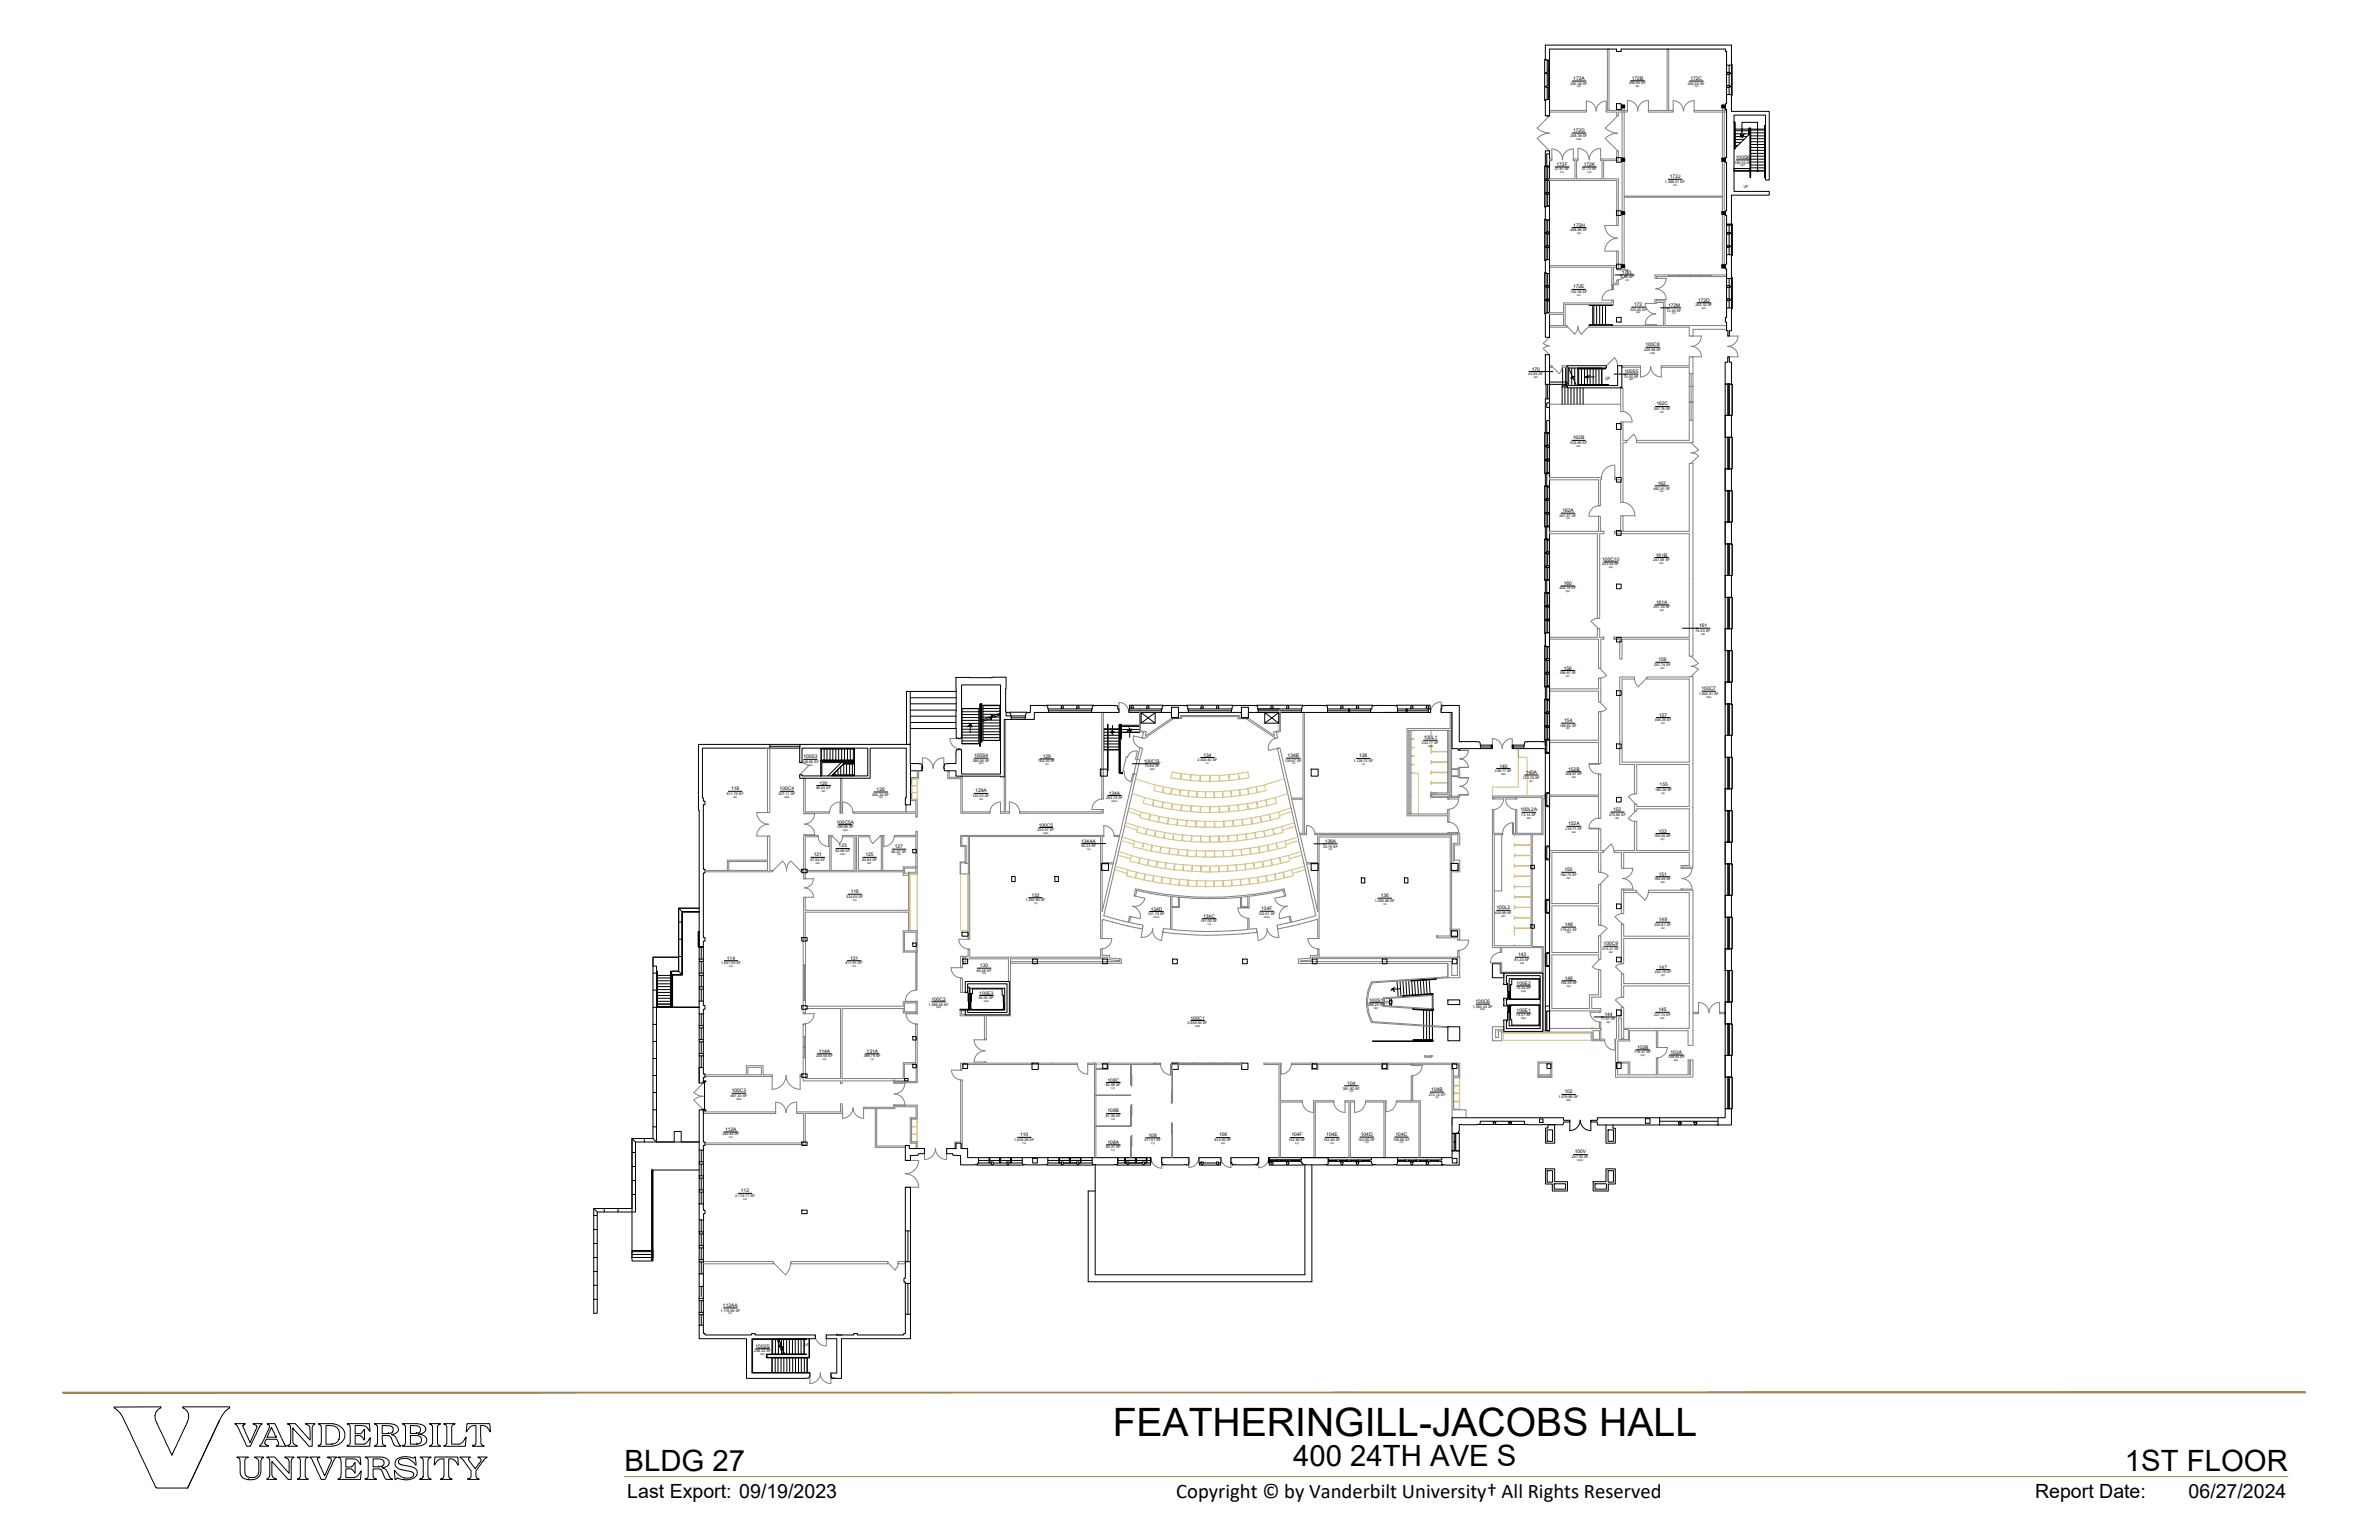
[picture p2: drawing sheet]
<svg xmlns="http://www.w3.org/2000/svg" width="432mm" height="279mm" viewBox="0 0 432 279" stroke-linecap="round" stroke-linejoin="round" font-family="sans-serif">
<defs><g id="words">
<text font-size="7.1" x="202" y="260.4">FEATHERINGILL-JACOBS HALL</text>
<g font-size="5.3">
<text x="113.4" y="267">BLDG 27</text>
<text x="234.7" y="266">400 24TH AVE S</text>
<text x="385.7" y="266.9">1ST FLOOR</text>
</g>
<text font-size="3.8" x="213.5" y="271.7">Copyright © by Vanderbilt University† All Rights Reserved</text>
<g font-size="3.5">
<text x="113.9" y="271.8">Last Export: 09/19/2023</text>
<text x="369.4" y="271.8">Report Date:</text>
<text x="397.2" y="271.8">06/27/2024</text>
</g>
<g font-size=".9">
<text x="285.6" y="14.5">172A</text>
<text x="296.2" y="14.5">172B</text>
<text x="306.8" y="14.5">172C</text>
<text x="285.5" y="24">172G</text>
<text x="315.1" y="28.8">100S6</text>
<text x="282.5" y="30.1">172F</text>
<text x="287.5" y="30.1">172K</text>
<text x="303.1" y="32.4">172J</text>
<text x="285.6" y="41.1">172H</text>
<text x="285.5" y="52.3">172E</text>
<text x="294.4" y="49.7">172L</text>
<text x="296.6" y="55.6">172</text>
<text x="302.8" y="55.7">172M</text>
<text x="308.2" y="54.8">172D</text>
<text x="298.6" y="62.8">100C8</text>
<text x="278" y="67.2">170</text>
<text x="294.8" y="67.7">100S5</text>
<text x="300.6" y="73.5">162C</text>
<text x="285.5" y="79.7">162B</text>
<text x="300.9" y="88">162</text>
<text x="283.6" y="92.9">162A</text>
<text x="290.8" y="101.8">100C10</text>
<text x="300.6" y="101">161B</text>
<text x="283.8" y="106.1">160</text>
<text x="300.6" y="109.5">161A</text>
<text x="308.4" y="113.8">161</text>
<text x="301" y="120">159</text>
<text x="283.8" y="121.5">156</text>
<text x="308.8" y="125.2">100C7</text>
<text x="283.9" y="131">154</text>
<text x="301.1" y="130">157</text>
<text x="145.8" y="137.6">100S3</text>
<text x="176.8" y="137.4">100S4</text>
<text x="189.3" y="137.5">129</text>
<text x="218.4" y="137.3">134</text>
<text x="233.7" y="137.4">134B</text>
<text x="246.7" y="137.4">138</text>
<text x="258.4" y="134.1">100L1</text>
<text x="132.7" y="143.4">118</text>
<text x="141.5" y="143.4">100C4</text>
<text x="148.7" y="142.3">120</text>
<text x="159.1" y="143.5">126</text>
<text x="177" y="143.7">129A</text>
<text x="207.6" y="138.4">100C5L</text>
<text x="272.1" y="139.2">140</text>
<text x="276.9" y="140.4">140A</text>
<text x="284.6" y="139.8">152B</text>
<text x="301.2" y="142.7">155</text>
<text x="151.8" y="149.5">100C5A</text>
<text x="188.5" y="150">100C5</text>
<text x="201.2" y="144.2">134A</text>
<text x="276" y="147.2">100L2A</text>
<text x="284.6" y="149.7">152A</text>
<text x="292.8" y="147.2">152</text>
<text x="147.7" y="155.3">121</text>
<text x="152.2" y="153.7">123</text>
<text x="157.1" y="155.4">125</text>
<text x="162.4" y="153.9">127</text>
<text x="196.2" y="152.9">134AA</text>
<text x="240.4" y="152.9">138A</text>
<text x="301.1" y="151.1">153</text>
<text x="284" y="158.1">150</text>
<text x="301.1" y="158.8">151</text>
<text x="154.4" y="162">116</text>
<text x="187.2" y="162.7">132</text>
<text x="208.9" y="165.2">134D</text>
<text x="218.4" y="166.5">134C</text>
<text x="228.9" y="165.2">134F</text>
<text x="250.6" y="162.8">136</text>
<text x="271.6" y="165">100L2</text>
<text x="301.1" y="167.1">149</text>
<text x="275.5" y="173.5">143</text>
<text x="284" y="168">148</text>
<text x="291.1" y="171.5">100C9</text>
<text x="131.9" y="174.1">114</text>
<text x="154.3" y="174.1">131</text>
<text x="177.9" y="175.4">130</text>
<text x="275.3" y="178.7">100E2</text>
<text x="284" y="177.7">146</text>
<text x="301.1" y="175.7">147</text>
<text x="169.1" y="181.6">100C2</text>
<text x="177.7" y="180.4">100E3</text>
<text x="216.1" y="185">100C1</text>
<text x="248.5" y="181.8">100S1</text>
<text x="267.8" y="182">100C6</text>
<text x="275.3" y="183.6">100E1</text>
<text x="291.2" y="184.3">144</text>
<text x="301" y="183.5">145</text>
<text x="148.6" y="191">114A</text>
<text x="157.3" y="191">131A</text>
<text x="297.1" y="190.3">102B</text>
<text x="303.2" y="191.2">102A</text>
<text x="201" y="196.2">108C</text>
<text x="244.5" y="196.8">104</text>
<text x="259.8" y="198">104B</text>
<text x="132.8" y="198.2">100C3</text>
<text x="201" y="201.8">108B</text>
<text x="284" y="198.3">102</text>
<text x="131.6" y="205.2">112A</text>
<text x="185.2" y="206.2">110</text>
<text x="201" y="207.5">108A</text>
<text x="208.5" y="206.2">108</text>
<text x="221.3" y="206.2">106</text>
<text x="234.4" y="206.2">104F</text>
<text x="240.7" y="206.2">104E</text>
<text x="247" y="206.1">104D</text>
<text x="253.3" y="206.1">104C</text>
<text x="285.8" y="209.3">100V</text>
<text x="134.5" y="216.3">112</text>
<text x="131.2" y="237.1">112AA</text>
<text x="137.1" y="244.5">1002S</text>
</g>
<text font-size=".8" x="291.4" y="69">UP</text>
<g font-size=".7">
<text x="285.1" y="15.3">290.36 SF</text>
<text x="295.7" y="15.3">290.60 SF</text>
<text x="306.4" y="15.3">290.59 SF</text>
<text x="285.1" y="24.8">258.39 SF</text>
<text x="314.8" y="29.7">196.50 SF</text>
<text x="282.2" y="30.9">37.81 SF</text>
<text x="287.1" y="30.9">37.73 SF</text>
<text x="302.2" y="33.2">1,388.31 SF</text>
<text x="316.5" y="34.1">UP</text>
<text x="285.1" y="41.9">468.86 SF</text>
<text x="285" y="53.1">192.38 SF</text>
<text x="294.2" y="50.5">4.39 SF</text>
<text x="295.9" y="56.4">325.45 SF</text>
<text x="302.5" y="56.5">12.49 SF</text>
<text x="307.7" y="55.6">263.32 SF</text>
<text x="298.4" y="63.6">439.98 SF</text>
<text x="277.4" y="68">20.83 SF</text>
<text x="294.8" y="68.5">70.00 SF</text>
<text x="300.2" y="74.4">397.78 SF</text>
<text x="285" y="80.6">525.99 SF</text>
<text x="300.1" y="88.8">482.91 SF</text>
<text x="283.1" y="93.7">207.67 SF</text>
<text x="300" y="101.8">247.08 SF</text>
<text x="283" y="106.9">404.79 SF</text>
<text x="290.8" y="102.6">433.54 SF</text>
<text x="300.1" y="110.4">251.33 SF</text>
<text x="307.7" y="114.6">74.33 SF</text>
<text x="283.1" y="122.3">198.87 SF</text>
<text x="300.2" y="120.8">207.74 SF</text>
<text x="283.1" y="131.8">196.82 SF</text>
<text x="300.3" y="130.8">456.39 SF</text>
<text x="308.3" y="126">1,900.91 SF</text>
<text x="258.1" y="134.9">243.77 SF</text>
<text x="145.6" y="138.4">149.85 SF</text>
<text x="148.1" y="143.1">96.53 SF</text>
<text x="176.6" y="138.2">285.59 SF</text>
<text x="188.5" y="138.3">764.35 SF</text>
<text x="207.8" y="139.2">13.64 SF</text>
<text x="217.3" y="138.1">2,400.40 SF</text>
<text x="233.2" y="138.2">139.87 SF</text>
<text x="245.6" y="138.2">1,128.72 SF</text>
<text x="271.3" y="140.1">239.77 SF</text>
<text x="276.4" y="141.3">123.33 SF</text>
<text x="284.1" y="140.6">209.97 SF</text>
<text x="300.4" y="143.5">180.00 SF</text>
<text x="131.9" y="144.2">611.75 SF</text>
<text x="141.3" y="144.2">327.11 SF</text>
<text x="158.3" y="144.3">265.32 SF</text>
<text x="176.5" y="144.6">122.52 SF</text>
<text x="200.8" y="145">283.76 SF</text>
<text x="276.1" y="148">73.14 SF</text>
<text x="292" y="148">275.80 SF</text>
<text x="151.6" y="154.6">62.88 SF</text>
<text x="151.9" y="150.3">199.98 SF</text>
<text x="161.8" y="154.7">86.97 SF</text>
<text x="188.3" y="150.8">252.97 SF</text>
<text x="196.2" y="153.7">30.33 SF</text>
<text x="240.1" y="153.8">33.19 SF</text>
<text x="284.1" y="150.6">216.71 SF</text>
<text x="300.3" y="151.9">180.00 SF</text>
<text x="147.1" y="156.2">67.04 SF</text>
<text x="156.5" y="156.2">62.84 SF</text>
<text x="283.2" y="158.9">194.72 SF</text>
<text x="300.3" y="159.7">186.49 SF</text>
<text x="153.6" y="162.9">324.63 SF</text>
<text x="186.1" y="163.5">1,292.80 SF</text>
<text x="208.4" y="166">101.74 SF</text>
<text x="217.9" y="167.3">191.00 SF</text>
<text x="228.4" y="166">102.01 SF</text>
<text x="249.5" y="163.6">1,298.88 SF</text>
<text x="271.3" y="165.8">400.99 SF</text>
<text x="300.3" y="168">232.81 SF</text>
<text x="283.2" y="168.8">178.61 SF</text>
<text x="290.8" y="172.4">315.27 SF</text>
<text x="130.9" y="174.9">1,647.09 SF</text>
<text x="153.5" y="174.9">811.91 SF</text>
<text x="177.3" y="176.3">85.48 SF</text>
<text x="274.9" y="174.3">81.20 SF</text>
<text x="275.2" y="179.5">73.30 SF</text>
<text x="283.2" y="178.6">194.39 SF</text>
<text x="300.3" y="176.5">242.19 SF</text>
<text x="168.6" y="182.4">1,589.28 SF</text>
<text x="177.7" y="181.3">92.05 SF</text>
<text x="215.5" y="185.8">3,936.90 SF</text>
<text x="248.3" y="182.6">296.20 SF</text>
<text x="267.3" y="182.8">1,380.43 SF</text>
<text x="275.2" y="184.4">73.31 SF</text>
<text x="290.6" y="185.1">71.01 SF</text>
<text x="300.2" y="184.3">227.74 SF</text>
<text x="148.1" y="191.8">200.55 SF</text>
<text x="156.8" y="191.8">399.79 SF</text>
<text x="258.5" y="192">RAMP</text>
<text x="296.6" y="191.1">116.47 SF</text>
<text x="200.7" y="197">82.98 SF</text>
<text x="243.7" y="197.7">381.82 SF</text>
<text x="302.8" y="192">109.54 SF</text>
<text x="132.6" y="199">497.33 SF</text>
<text x="200.7" y="202.7">87.96 SF</text>
<text x="259.3" y="198.8">272.14 SF</text>
<text x="282.9" y="199.2">1,079.98 SF</text>
<text x="131.1" y="206">240.46 SF</text>
<text x="184.1" y="207">1,005.28 SF</text>
<text x="200.7" y="208.3">90.47 SF</text>
<text x="207.7" y="207.1">311.51 SF</text>
<text x="220.5" y="207">814.90 SF</text>
<text x="233.9" y="207">152.80 SF</text>
<text x="240.2" y="207">152.80 SF</text>
<text x="246.5" y="206.9">152.80 SF</text>
<text x="252.8" y="206.9">156.66 SF</text>
<text x="285.3" y="210.1">247.55 SF</text>
<text x="133.4" y="217.1">2,113.77 SF</text>
<text x="130.8" y="238">1,176.56 SF</text>
<text x="136.9" y="245.3">238.22 SF</text>
<text x="146.1" y="244.3">UP</text>
</g>
<g font-size=".4">
<text x="286.2" y="15.8">220</text>
<text x="286.5" y="16">-</text>
<text x="296.9" y="15.8">250</text>
<text x="297.2" y="15.9">-</text>
<text x="307.5" y="15.8">215</text>
<text x="307.8" y="15.9">-</text>
<text x="286.2" y="25.3">W06</text>
<text x="286.5" y="25.4">-</text>
<text x="283.2" y="31.4">215</text>
<text x="283.5" y="31.6">-</text>
<text x="288.1" y="31.4">215</text>
<text x="288.4" y="31.6">-</text>
<text x="303.7" y="33.7">210</text>
<text x="304" y="33.8">-</text>
<text x="315.9" y="30.2">W07</text>
<text x="316.3" y="30.3">-</text>
<text x="286.2" y="42.4">250</text>
<text x="286.5" y="42.6">-</text>
<text x="286.2" y="53.7">310</text>
<text x="286.5" y="53.7">-</text>
<text x="295" y="51">215</text>
<text x="295.3" y="51.2">-</text>
<text x="297" y="56.9">360</text>
<text x="297.3" y="57">-</text>
<text x="303.5" y="57">215</text>
<text x="303.8" y="57.1">-</text>
<text x="308.9" y="56.1">220</text>
<text x="309.2" y="56.2">-</text>
<text x="299.5" y="64.1">W06</text>
<text x="299.9" y="64.2">-</text>
<text x="278.4" y="68.6">X02</text>
<text x="278.7" y="68.7">-</text>
<text x="295.7" y="69">W07</text>
<text x="296" y="69.1">-</text>
<text x="301.4" y="74.9">251</text>
<text x="301.7" y="75">-</text>
<text x="286.2" y="81.1">250</text>
<text x="286.5" y="81.2">-</text>
<text x="301.3" y="89.3">251</text>
<text x="301.6" y="89.4">-</text>
<text x="284.3" y="94.2">310</text>
<text x="284.6" y="94.3">-</text>
<text x="284.2" y="107.5">250</text>
<text x="284.5" y="107.6">-</text>
<text x="292" y="103.1">360</text>
<text x="292.3" y="103.2">-</text>
<text x="301.2" y="102.3">255</text>
<text x="301.5" y="102.4">-</text>
<text x="301.3" y="110.9">255</text>
<text x="301.6" y="111">-</text>
<text x="308.8" y="115.1">255</text>
<text x="309.1" y="115.2">-</text>
<text x="284.2" y="122.8">251</text>
<text x="284.5" y="122.9">-</text>
<text x="301.4" y="121.3">255</text>
<text x="301.7" y="121.4">-</text>
<text x="301.5" y="131.3">251</text>
<text x="301.8" y="131.5">-</text>
<text x="309.7" y="126.5">W06</text>
<text x="310.1" y="126.7">-</text>
<text x="259.2" y="135.4">XXM</text>
<text x="259.6" y="135.6">-</text>
<text x="284.3" y="132.3">251</text>
<text x="284.6" y="132.5">-</text>
<text x="146.7" y="139">W07</text>
<text x="147" y="139">-</text>
<text x="149.1" y="143.7">Y04</text>
<text x="149.4" y="143.8">-</text>
<text x="177.7" y="138.7">W07</text>
<text x="178" y="138.8">-</text>
<text x="189.6" y="138.8">110</text>
<text x="189.9" y="139">-</text>
<text x="208.7" y="139.7">W02</text>
<text x="209.1" y="139.8">-</text>
<text x="218.8" y="138.6">111</text>
<text x="219.1" y="138.7">-</text>
<text x="234.4" y="138.7">116</text>
<text x="234.7" y="138.8">-</text>
<text x="247.1" y="138.7">110</text>
<text x="247.4" y="138.9">-</text>
<text x="272.4" y="140.6">W05</text>
<text x="272.8" y="140.7">-</text>
<text x="277.6" y="141.8">601</text>
<text x="277.9" y="141.9">-</text>
<text x="285.3" y="141.2">250</text>
<text x="285.6" y="141.2">-</text>
<text x="133.1" y="144.7">250</text>
<text x="133.4" y="144.8">-</text>
<text x="142.4" y="144.7">W06</text>
<text x="142.8" y="144.8">-</text>
<text x="159.5" y="144.8">Y04</text>
<text x="159.8" y="145">-</text>
<text x="177.7" y="145.1">Y04</text>
<text x="178" y="145.2">-</text>
<text x="201.7" y="145.5">WWV</text>
<text x="202.2" y="145.6">-</text>
<text x="277.1" y="148.5">X02</text>
<text x="277.4" y="148.6">-</text>
<text x="293.2" y="148.5">360</text>
<text x="293.5" y="148.6">-</text>
<text x="301.6" y="144">251</text>
<text x="301.9" y="144.2">-</text>
<text x="152.5" y="155.1">XAG</text>
<text x="152.9" y="155.2">-</text>
<text x="153" y="150.8">W06</text>
<text x="153.4" y="150.9">-</text>
<text x="162.8" y="155.2">Y04</text>
<text x="163.1" y="155.3">-</text>
<text x="189.4" y="151.3">W06</text>
<text x="189.8" y="151.4">-</text>
<text x="197.2" y="154.2">116</text>
<text x="197.5" y="154.3">-</text>
<text x="241.1" y="154.3">315</text>
<text x="241.4" y="154.4">-</text>
<text x="285.3" y="151.1">250</text>
<text x="285.6" y="151.2">-</text>
<text x="301.4" y="152.4">251</text>
<text x="301.7" y="152.5">-</text>
<text x="148" y="156.7">X02</text>
<text x="148.4" y="156.8">-</text>
<text x="157.5" y="156.7">657</text>
<text x="157.8" y="156.8">-</text>
<text x="284.3" y="159.4">250</text>
<text x="284.6" y="159.5">-</text>
<text x="301.4" y="160.2">360</text>
<text x="301.7" y="160.3">-</text>
<text x="154.8" y="163.4">215</text>
<text x="155.1" y="163.5">-</text>
<text x="187.6" y="164">110</text>
<text x="187.9" y="164.1">-</text>
<text x="209.4" y="166.5">WWV</text>
<text x="209.8" y="166.6">-</text>
<text x="219.1" y="167.8">116</text>
<text x="219.4" y="168">-</text>
<text x="229.4" y="166.5">WWV</text>
<text x="229.9" y="166.6">-</text>
<text x="251" y="164.1">110</text>
<text x="251.3" y="164.2">-</text>
<text x="272.4" y="166.3">XXF</text>
<text x="272.8" y="166.4">-</text>
<text x="284.4" y="169.3">250</text>
<text x="284.7" y="169.5">-</text>
<text x="292" y="172.9">360</text>
<text x="292.3" y="172.9">-</text>
<text x="301.5" y="168.5">251</text>
<text x="301.8" y="168.5">-</text>
<text x="132.3" y="175.4">215</text>
<text x="132.6" y="175.6">-</text>
<text x="154.7" y="175.4">215</text>
<text x="155" y="175.6">-</text>
<text x="178.2" y="176.8">Y04</text>
<text x="178.5" y="176.9">-</text>
<text x="275.9" y="174.9">Y04</text>
<text x="276.2" y="174.9">-</text>
<text x="284.4" y="179.1">250</text>
<text x="284.7" y="179.2">-</text>
<text x="301.5" y="177.1">251</text>
<text x="301.8" y="177.2">-</text>
<text x="169.9" y="182.9">W06</text>
<text x="170.3" y="183">-</text>
<text x="178.6" y="181.8">W02</text>
<text x="179" y="181.9">-</text>
<text x="249.3" y="183.1">W07</text>
<text x="249.7" y="183.2">-</text>
<text x="268.7" y="183.3">W06</text>
<text x="269.1" y="183.4">-</text>
<text x="276.1" y="184.9">W02</text>
<text x="276.1" y="180">W02</text>
<text x="276.5" y="180.1">-</text>
<text x="276.5" y="185.1">-</text>
<text x="291.6" y="185.6">255</text>
<text x="291.9" y="185.8">-</text>
<text x="301.4" y="184.8">250</text>
<text x="301.7" y="184.9">-</text>
<text x="216.9" y="186.3">W06</text>
<text x="217.3" y="186.4">-</text>
<text x="297.8" y="191.6">635</text>
<text x="298.1" y="191.7">-</text>
<text x="149.3" y="192.3">310</text>
<text x="149.6" y="192.5">-</text>
<text x="157.9" y="192.3">110</text>
<text x="158.2" y="192.5">-</text>
<text x="201.7" y="197.5">310</text>
<text x="202" y="197.7">-</text>
<text x="303.9" y="192.5">660</text>
<text x="304.2" y="192.7">-</text>
<text x="133.7" y="199.5">W06</text>
<text x="134.1" y="199.6">-</text>
<text x="201.7" y="203.2">310</text>
<text x="202" y="203.3">-</text>
<text x="244.9" y="198.2">310</text>
<text x="245.2" y="198.3">-</text>
<text x="260.5" y="199.3">310</text>
<text x="260.8" y="199.4">-</text>
<text x="284.3" y="199.7">W05</text>
<text x="284.6" y="199.8">-</text>
<text x="132.3" y="206.5">215</text>
<text x="132.6" y="206.6">-</text>
<text x="185.5" y="207.5">110</text>
<text x="185.8" y="207.6">-</text>
<text x="201.7" y="208.8">310</text>
<text x="202" y="209">-</text>
<text x="208.9" y="207.6">315</text>
<text x="209.2" y="207.7">-</text>
<text x="221.6" y="207.5">650</text>
<text x="221.9" y="207.7">-</text>
<text x="235" y="207.5">315</text>
<text x="235.3" y="207.7">-</text>
<text x="241.4" y="207.5">310</text>
<text x="241.7" y="207.6">-</text>
<text x="247.7" y="207.4">310</text>
<text x="248" y="207.6">-</text>
<text x="254" y="207.4">310</text>
<text x="254.3" y="207.6">-</text>
<text x="286.3" y="210.6">WWV</text>
<text x="286.8" y="210.7">-</text>
<text x="134.9" y="217.6">210</text>
<text x="135.2" y="217.8">-</text>
<text x="132.2" y="238.4">210</text>
<text x="132.5" y="238.6">-</text>
<text x="138" y="245.8">W07</text>
<text x="138.4" y="246">-</text>
</g>
</g></defs>
<!-- layer: A-DOOR -->
<g fill="none" stroke="#808080" stroke-width=".18">
<path d="M287.9 18.3a1.8 1.8 0 0 1 1.8 1.8 1.8 1.8 0 0 1 1.8-1.8M287.9 18.4v1.8M291.5 18.4v1.8M295.4 18.2a1.93 1.93 0 0 1 1.9 1.9M295.4 18.3v1.9M299.2 18.2a1.93 1.93 0 0 0-1.9 1.9M299.2 18.3v1.9M303.7 18.3a1.88 1.88 0 0 1 1.8 1.8M303.7 18.3v1.9M307.5 18.3a1.88 1.88 0 0 0-1.9 1.8M307.5 18.3v1.9M279 25.1l2.2 2.3"/>
<path d="M281.2 24.2a3.2 3.2 0 0 0-2.2 .9M281.2 21l-2.2 2.2a3.2 3.2 0 0 0 2.2 .9M283.6 29a1.97 1.97 0 0 1 1.9-2l.1 2M283.6 29a1.97 1.97 0 0 0-1.9-2v2M286.4 29v-2.1a2.05 2.05 0 0 1 2 2.1 2.05 2.05 0 0 1 2.1-2.1v2.1M291.4 25.1l2.2 2.3M293.6 24.2a3.2 3.2 0 0 0-2.2 .9M293.6 21l-2.2 2.2a3.2 3.2 0 0 0 2.2 .9M284.4 59.2l1.4 1.4M288.4 59.2l-1.4 1.4M291.3 40.9a2.31 2.31 0 0 0 2.3 2.3M291.3 40.9h2.3"/>
<path d="M292.7 52.5a1.88 1.88 0 0 0-1.9 1.9l1.9 .1M293.6 43.2a2.31 2.31 0 0 0-2.3 2.3l2.3 .1M293.6 49h1.9M295.4 48.9a1.84 1.84 0 0 1-1.8 1.9M300.5 52.4a1.88 1.88 0 0 1 1.9 1.9M300.6 55h-2a1.93 1.93 0 0 0 1.9 2 1.93 1.93 0 0 0-1.9 1.9h2M300.6 54.3h1.9M300.6 50.5h1.9M302.4 50.5a1.88 1.88 0 0 1-1.9 1.9M280.1 62.3l.5 .3 .6 .2-.6 .1-.5 .3M280.1 63.3l1.1 1.1M281.2 61.2l-1.1 1.1"/>
<path d="M283.5 66.5a1.84 1.84 0 0 1-.5 1.3l-1.3-1.3M285.8 60.6a2.01 2.01 0 0 0 .6-1.4 2.01 2.01 0 0 0 .6 1.4M293 64.9a2.05 2.05 0 0 1 .6 1.4M293 64.9l-1.4 1.5M294.4 74.6a1.88 1.88 0 0 1 1.8 1.9l-1.8 .1M296.5 78.8l-1.3 1.3M296.5 78.8a1.84 1.84 0 0 1 .5 1.3M297.7 68.4a1.88 1.88 0 0 0 1.9-1.9 1.88 1.88 0 0 0 1.9 1.9M297.8 66.5v1.9M301.5 66.5v1.9M306.9 61h1.9M306.9 64.7h1.9"/>
<path d="M308.8 61a1.88 1.88 0 0 1-1.9 1.8 1.88 1.88 0 0 1 1.9 1.9M313.6 61h1.9M313.6 64.7h1.9M315.5 61a1.88 1.88 0 0 1-1.9 1.8 1.88 1.88 0 0 1 1.9 1.9M290.3 91.8a1.88 1.88 0 0 0-1.9 1.8l1.9 .1M293.1 84.4a2.43 2.43 0 0 0-2.5 2.4M293.1 84.4v2.4M294.4 91.1a2.41 2.41 0 0 1 2.3 2.4M294.4 93.6h2.4M306.9 82.1a1.88 1.88 0 0 1 1.4 .6M306.9 80.3l1.4 1.3M308.3 81.6a1.88 1.88 0 0 1-1.4 .6"/>
<path d="M308.3 82.7l-1.4 1.3M288.8 112.7l1.3 1.4M290.1 112.2a1.88 1.88 0 0 0-1.3 .5M306.9 119.1l1.4 1.3M145.1 138.3l.7 .1 .9 .6-1.6 1.6M167.4 137.5a1.93 1.93 0 0 1 2 1.9 1.93 1.93 0 0 1 1.9-1.9M167.5 137.5v1.9M171.3 137.5v1.9M174.3 134h-1.9a1.88 1.88 0 0 0 1.9 1.9M203.1 127.4a1.8 1.8 0 0 1 1.8 1.8M203.1 127.5v1.8M204.1 140a1.54 1.54 0 0 0 1.2 1.8l.3-1.5"/>
<path d="M205.7 133.5a1.84 1.84 0 0 0 1.4 2.2M205.8 133.5l1.7 .4M206.4 136.3a1.46 1.46 0 0 0-1.7 1.1M206.4 136.3l-.3 1.4M231.6 133.9a1.84 1.84 0 0 0-1.4 2.2M232.1 135.7l-1.8 .5M261.5 127.4a1.88 1.88 0 0 0-1.8 1.8M261.6 127.4v1.9M265 139.2h1.5zM265 136.1l1.5 .1zM266.5 136.2v.2a1.54 1.54 0 0 1-1.5 1.3 1.59 1.59 0 0 1 1.5 1.5M270.9 134a1.8 1.8 0 0 1 1.8 1.8 1.8 1.8 0 0 1 1.8-1.8"/>
<path d="M270.9 134v1.8M274.5 134v1.8M288.4 138.6a1.8 1.8 0 0 0 1.9 1.8M288.4 138.5h2v.2h-2zM290.4 121.3l1.2 1.2M290.4 127.4l1.2 1.2M291.6 122.5a1.8 1.8 0 0 1-1.3 .5M291.6 128.6a1.8 1.8 0 0 1-1.3 .5M296.7 123l.1 .7 .5 .8M298.9 123l-1.6 1.6M308.2 120.3a1.84 1.84 0 0 1-1.3 .6 1.84 1.84 0 0 1 1.3 .5l-1.3 1.3M137.4 147.4a2.14 2.14 0 0 0 2.1 2.1 2.14 2.14 0 0 0-2.1 2.2"/>
<path d="M137.4 151.7h2.1M137.4 147.4h2.1M143.5 156.2l-.6 1-.2 .8a2.26 2.26 0 0 0-.7-1.8l-1.8 1.8M143.5 156.2l1.8 1.8M146 147.6h1.9M146 151.4h1.9M146 159.4h1.7M147.6 159.4a1.67 1.67 0 0 1-1.6 1.7 1.67 1.67 0 0 1 1.6 1.7M147.9 147.6a1.88 1.88 0 0 1-1.9 1.9 1.96 1.96 0 0 1 1.9 1.9M148.5 151.7a1.88 1.88 0 0 0 1.9 1.9M150.4 151.7v1.9M150.6 147.4a1.88 1.88 0 0 1 1.8-1.9l.1 1.9"/>
<path d="M151.1 151.7l1.3 1.3M152.9 151.7a1.88 1.88 0 0 1-.5 1.3M154.8 147.4a1.88 1.88 0 0 0-1.9-1.9v1.9M157.8 151.7a1.88 1.88 0 0 0 .6 1.3M159.8 151.7l-1.4 1.3M179.7 147.4a1.88 1.88 0 0 1 1.9-1.9v1.9M185.1 147.4a1.88 1.88 0 0 0-1.9-1.9v1.9M198.2 146.9h1.9M200.1 145a1.88 1.88 0 0 0-1.9 1.8M202.2 151.7a1.88 1.88 0 0 0-1.9-1.9v1.9M237.1 149.7a1.54 1.54 0 0 1 1.6 1.6M237.1 149.8v1.5"/>
<path d="M262.9 149.2a1.88 1.88 0 0 1 1.8 1.8M262.9 151.1h1.9M262.9 145h1.9M264.7 144.9a1.88 1.88 0 0 1-1.8 1.9M265 144.2h1.5zM265 141.1l1.5 .1zM266.5 141.2a1.6 1.6 0 0 1-1.5 1.4l.2 .1a1.55 1.55 0 0 1 1.3 1.5M271 145h1.9M272.9 144.9a1.93 1.93 0 0 1-1.9 2M273.2 144.9a1.93 1.93 0 0 0 2 2M273.3 145h1.9M274.6 149.3v1.9z"/>
<path d="M274.6 149.3a1.88 1.88 0 0 0-1.9 1.9M288.4 150.3h2v.1h-2zM290.3 148.4a1.8 1.8 0 0 0-1.9 1.8M290.3 158.3l.7 .1 .9 .5-1.5 1.6M292.4 153.1a1.88 1.88 0 0 1 .5 1.4M292.4 153.1l-1.3 1.4M294.5 157.5h1.9M296.4 157.5a1.88 1.88 0 0 1-1.9 1.9 1.88 1.88 0 0 1 1.9 1.9M305.3 157.5h1.9M307.1 157.5a1.88 1.88 0 0 1-1.9 1.9 1.88 1.88 0 0 1 1.9 1.9M146 162.8h1.7M166.3 179.6a2.01 2.01 0 0 0-2 2"/>
<path d="M174 170.4a1.8 1.8 0 0 0 1.8 1.8M174.1 170.4h1.7M174.5 175.6l-1.9-.1a1.88 1.88 0 0 0 1.9 1.9M199.9 170.3h1.9M201.8 170.3a1.88 1.88 0 0 1-1.9 1.8M205.5 164.4a1.88 1.88 0 0 1 1.4 2.3l-1.8-.4M206 162.6l1.8 .4M207.4 168.2l-.3 1.9M207.8 163a1.88 1.88 0 0 1-2.3 1.4M209.2 168.5a1.88 1.88 0 0 0 1.6 2.1M209.3 168.5a1.88 1.88 0 0 1-2.2 1.5M211.1 168.8l-.3 1.9"/>
<path d="M226.6 164.7h-1.9a1.88 1.88 0 0 0 1.9 1.9M228.1 168.8l.3 1.8a1.88 1.88 0 0 0 1.6-2.1 1.89 1.89 0 0 0 2.1 1.5M231.4 163a1.9 1.9 0 0 0 2.3 1.4 1.88 1.88 0 0 0-1.5 2.3l1.9-.4M231.8 168.2l.3 1.9M233.2 162.6l-1.8 .4M237.4 170.3a1.88 1.88 0 0 0 1.9 1.8M237.4 170.3h1.9M264.7 170.6h1.9M266.6 170.6a1.88 1.88 0 0 1-1.9 1.8M270.5 174.7h1.9M272.4 172.8a1.88 1.88 0 0 0-1.9 1.9M290.3 167.9a1.88 1.88 0 0 1 1.4 .5l-1.3 1.4"/>
<path d="M290.4 174l-1.4 1.4a1.88 1.88 0 0 0 1.3 .5M293.1 166.3l1.4 1.4M294.5 174.9a1.8 1.8 0 0 0-1.3 .5l1.3 1.3M294.5 165.7a1.88 1.88 0 0 0-1.4 .6M294.5 161.3h1.9M305.3 161.3h1.9M125.9 198.2l.6 .4 1.1 .3-.7 .1-1 .6M126 199.7l1.7 1.7M127.7 196.5l-1.7 1.7M140.2 195.1v2.6M140.8 200a1.88 1.88 0 0 1 1.8 1.8M140.8 200v1.9"/>
<path d="M142.6 195.1a2.52 2.52 0 0 1-2.5 2.5M142.7 195.1a2.52 2.52 0 0 0 2.5 2.5M144.6 200a1.88 1.88 0 0 0-1.9 1.8M144.6 200v1.9M145.2 195.1v2.6M145.9 183.9h1.9M147.8 183.9a1.88 1.88 0 0 1-1.9 1.9M162.3 196.5h1.9a1.97 1.97 0 0 1-1.9 2 1.97 1.97 0 0 1 1.9 1.9M164.4 181.7h2M166.4 183.9h-1.9a1.88 1.88 0 0 0 1.8 1.9M172.7 194.2h1.8M172.7 194.1a1.8 1.8 0 0 0 1.8 1.8"/>
<path d="M178.8 188.7l-2-.1a2.01 2.01 0 0 0 2 2 2.01 2.01 0 0 0-2 2.1h2M195.5 193a1.88 1.88 0 0 0 1.9 1.9M197.4 193v1.9M205.4 195v2zM210.6 192.9h.1v.2h-.1zM210.6 193.1a2.01 2.01 0 0 0 1.8 1.9M212.6 192.9v.2h-.1v1.9h.1v-1.9M212.6 198.2l.1 2zM232.5 193v1.9M234.4 193a1.88 1.88 0 0 1-1.9 1.9M236.4 199.8a2.01 2.01 0 0 0 2 2v-2M242.1 199.8a2.01 2.01 0 0 0 2 2"/>
<path d="M244.1 199.8v2M247.8 199.8a2.01 2.01 0 0 1-2 2l.1-2M251.6 199.8v1.9M253.4 199.8a1.88 1.88 0 0 1-1.8 1.9M256.3 193.3h1.9M258.1 193.3a1.88 1.88 0 0 1-1.8 1.9M290.4 183.7l-1.8-.1a1.8 1.8 0 0 0 1.8 1.8M291.2 188.6a1.88 1.88 0 0 0 1.9 1.9v-1.8M293.2 181.5l1.3 1.2M294.5 180.9a1.8 1.8 0 0 0-1.3 .5M300.8 190h1.9M302.6 190a1.88 1.88 0 0 1-1.9 1.9"/>
<path d="M310.2 183.8a1.88 1.88 0 0 0-1.9-1.9v1.9M310.2 183.8a1.88 1.88 0 0 1 1.9-1.9v1.9M152.9 201v1.9M154.8 201a1.88 1.88 0 0 1-1.9 1.9M154.8 201a1.88 1.88 0 0 0 1.9 1.9M156.7 201v1.9M162.3 200.5h2M164.3 210.5h2.5M166.7 210.5a2.43 2.43 0 0 1-2.4 2.5 2.43 2.43 0 0 1 2.4 2.4h-2.4M167.8 208.4v2M171.8 208.4v2a2.01 2.01 0 0 1-2-2 2.01 2.01 0 0 1-2 2M205.4 206v2z"/>
<path d="M205.4 200.4v2zM208.9 210a1.93 1.93 0 0 0 1.9 1.9M210.8 210v2M212.6 203.7l.1 2zM215.8 210v1.9M217.6 210a1.8 1.8 0 0 1-1.8 1.8M221.6 210a1.8 1.8 0 0 0 1.8 1.8M223.4 210v1.9M228.5 210v1.9M230.3 210a1.84 1.84 0 0 1-1.9 1.9M140.4 229.1l2.2 2.2M143.5 229.1a3.2 3.2 0 0 1-.9 2.2"/>
<path d="M161.1 229.1l1.4 1.3M163 229.1a1.88 1.88 0 0 1-.5 1.3M147 249.1v1.9M147.9 242.2a2.01 2.01 0 0 0 2.1 2v-2M148.9 249.1a1.93 1.93 0 0 0 1.9 1.9M148.9 249.1a1.93 1.93 0 0 1-1.9 1.9M150.8 249.1v1.9"/>
</g>
<!-- layer: A-FLOR-STRS -->
<g fill="none" stroke="#000" stroke-width=".18">
<path d="M314.7 30.6h2.9v.4h-2.9M314.7 22.2h.2l-.1 4.9zM314.7 30.6h2.9v.4h-2.9zM314.7 22.2l.1 4.9M314.7 22.2h.2v4.8M314.7 31h2.9M314.9 23.4h2.5v1l-2.5 2.5zM314.9 26.4h.5M314.9 25.8h1.1M314.9 25.3h1.6M314.9 24.8h2.2M314.9 24.3h2.5"/>
<path d="M314.9 23.7h2.5M316.2 24v-1.8h2.8v8.8M316.2 23.3v1.5M317.5 24.4v-1.1h.2v8.9v-8.9h-.3v1.1M317.7 23.4h2.6v7.6h-2.6zM317.7 31h2.6M317.7 30.5h2.6M317.7 29.9h2.6M317.7 29.4h2.6M317.7 28.9h2.6M317.7 28.3h2.6M317.7 27.8h2.6"/>
<path d="M317.7 27.3h2.6M317.7 26.8h2.6M317.7 26.2h2.6M317.7 25.7h2.6M317.7 25.2h2.6M317.7 24.7h2.6M317.7 24.1h2.6M317.7 23.6h2.6M320.3 22.8h.1v9.4h-.1zM320.4 22.8h-.1v9.4h.1v-9.3M288.4 55.3v.1h4.3l-4.2-.1M288.4 59.1v-.2h4.3v.2"/>
<path d="M288.5 59.1h4.1M289.1 55.3h2.3v3.8h-2.3zM289.3 55.3v3.8M289.8 55.3v3.8M290.4 55.3v3.8M290.9 55.3v3.8M291.4 55.3v3.8M281.2 69.3h3.2v.4h-3.2zM283.5 69.9h.9v.3h-.9zM283.5 70.2v3.1M283.6 66.8v3.1M284 70.2v3.1"/>
<path d="M284.2 66.8v3.1M284.6 70.4v2.9M284.6 66.6l.8 1.7h.4l-.7 .3 .5 .1 .5 1.2M285.1 70.4v2.9M285.3 66.8v3.1M285.7 70.4v2.9M285.8 66.8v3.1M286.2 70.4v2.9M286.4 66.8h4.3v3.1h-4.3zM286.4 69.8l5.5 .1zM286.4 66.9l5-.1v.1zM286.5 66.8v3.1"/>
<path d="M286.8 70.4v2.9M287 66.8v3.1M287.3 70.4v2.9M287.6 66.8v3.1M287.9 68.4h1.5M288.1 66.8v3.1M288.6 66.8v3.1M289.2 66.8v3.1M289.7 66.8v3.1M290.2 66.8v3.1M290.7 66.8v3.1M149 137.9h6.1v.7h-2"/>
<path d="M149 135.8l6.1 .1zM149 138.1v-.2h6.1v.7h-2l.1-.2h1.8v-.4l-6 .1M149 138.1h5.9v.3h-5.7v2.4h-.2zM149 135.9h6.1v2h-6.1zM149 138h6v.4h-1.8M149 135.9v2M149.6 135.9v2M150.1 135.9v2M150.7 135.9v2M151.2 135.9v2M151.7 135.9v2M152.1 139.6v1"/>
<path d="M152.2 135.9v2M152.6 139.1v1.5M152.8 135.9v2M153 138l-2.7 2.8M153.1 138.6v2M153.3 135.9v2M153.7 138.6v2M153.7 138l-2.8 2.8M153.8 135.9v2M154.2 138.6v2M154.3 135.9v2M154.7 138.6v2"/>
<path d="M154.9 135.9v2M164.5 125.4h.7v9.7h-.7zM165.3 125.4h8.3M165.3 126.6h8.3M165.3 127.7h8.3M165.3 128.8h8.3M165.3 129.9h8.2M165.3 131.1h8.2M165.3 132.2h8.2M174.6 128.5h3.1v6.4h-3.1zM174.6 134.9h3.1M174.6 134.4h3.1"/>
<path d="M174.6 133.9h3.1M174.6 133.4h3.1M174.6 132.8h3.1M174.6 132.3h3.1M174.6 131.8h3.1M174.6 131.2h3.1M174.6 130.7h3.1M174.6 130.2h3.1M174.6 129.6h3.1M174.6 129.1h3.1M174.6 128.6h3.1M176.1 131.5v1.4"/>
<path d="M177.9 127.7h.3v7v-6.9h-.3v7.6zM178.4 127.9h3.1v6.4h-3.1zM178.4 134.3h3.1M178.4 133.8h3.1M178.4 133.3h3.1M178.4 132.8h3.1M178.4 132.2h3.1M178.4 131.7h3.1M178.4 131.2h3.1M178.4 130.7h3.1M178.4 130.1h3.1M178.4 129.6h3.1"/>
<path d="M178.4 129h3.1M178.4 128.5h3.1M178.4 128h3.1M181.6 129.7l-1.3 .4-.3-.2-.1 .7-.2-.2-1.4 .5M181.6 129.4l-1.4 .5-.3-.3v.8l-.3-.3-1.3 .5M200.3 132.2h2.8v3.8h-2.8zM200.3 136h2.8M200.3 135.5h2.8M200.3 135h2.8M200.3 134.5h2.8M200.3 133.9h2.8M200.3 133.4h2.8"/>
<path d="M200.3 132.9h2.8M200.3 132.3h2.8M201 139.8l.1-8.4v8.4h-.1M201.9 131.6v1.4M203.2 131.5v.1M203.2 131.4l-.1 .2M203.3 131.4l.2 .2M203.4 131.6l-.1 8.5 .5 .1M203.5 131.6h3.3v1.3h-3.3zM203.5 132.9h3.3M203.5 132.3h3.3M203.5 131.8h3.3"/>
<path d="M205 132.3v1.5M151.1 140.6l2-2h2v2zM151.1 140.6l4 .1h-4.1M151.1 140.6l4 .1h-4.1zM151.5 140.1v.5M203.7 140.3l-.5-.1v-8.7l.2 .1v2.5l.1-2.5a.19 .19 0 0 0-.2-.2 .19 .19 0 0 0-.2 .2v8.7l.6 .1M119.2 176.2l.1 6.4zM119.3 177h2.4v5.2h-2.4zM119.3 179.5h2.4M119.3 179h2.4M119.3 178.5h2.4M119.3 177.9h2.4"/>
<path d="M119.3 177.4h2.4M121.7 176.2l.1 6.6zM253.6 178l.2 2.9M254.1 178l.2 2.8M254.2 179.4l-1.5 .1M254.6 177.9l.2 2.7M255.2 177.9l.1 2.7M255.7 177.9l.1 2.7M256.1 178l4.6-.3zM256.2 178l.2 2.5M256.2 177.8v.1M256.7 177.9l.2 2.6"/>
<path d="M256.7 177.8v.1M257.3 177.9l.2 2.5M257.3 177.8v.1M257.8 177.9l.2 2.5M257.8 177.7v.1M258.3 177.7v.1M258.3 177.9l.2 2.5M258.9 177.8l.1 2.6M258.9 177.6v.1M259.4 177.6v.1M259.4 177.8l.2 2.5M119.2 182.6l2.5 .1z"/>
<path d="M119.3 182.2h2.4M119.3 181.7h2.4M119.3 181.1h2.4M119.3 180.6h2.4M119.3 180.1h2.4M249.2 188.9h10.8v-.2h-3.6h3.7l-.1 .2zM252.2 181.5h.4v.6h-.4zM252.3 181.2v.3M252.3 182.1v.4M252.5 181.1v.4M252.5 182.1v.4M254.8 180.7v.1"/>
<path d="M255.3 180.7h.1M255.9 180.7h.1M256.4 180.6v.1M256.9 180.6v.1M257.5 180.5v.1M258 180.5v.1M258 188.8h2M258.4 183.1v.1M258.4 183.3v5.5M258.5 180.4v.1M258.9 183.1v.1M258.9 183.3v5.5"/>
<path d="M259 180.4v.1M259.4 183.2v5.6M259.6 180.4v.1M259.9 188.7l.2 .1M259.9 188.7l.1 .1M260 183.4h.1M260 183.3h.1M260 183.3l-3.6-.2 3.6 .3M260 188.8l-.1 .1M260 188.8h.1M260 183.2h.1M260 183.3v-2.9l-5.4 .3 5.5-.4v3"/>
<path d="M260 183.4v5.4M260.1 188.8l-.2 .1M260.1 188.8h.1M260.1 183.3h.1M260.1 183.2h.1M260.1 183.3l-.1 .1M118.3 212.3l.1 16.4zM118.3 212.3h.1M114.7 226.9h3.8v1.2h-3.8zM114.7 228.1h3.8M114.7 227.6h3.8M114.7 227.1h3.8"/>
<path d="M118.3 228.7h.1M140.1 243h1.2v2.7h-1.2zM140.1 246.4h6.4v2.6h-6.4zM140.2 246.4v2.6M140.2 243v2.7M140.7 246.4v2.6M140.7 243v2.7M141 242.9l.5 1.2-.2 .3h.6l-.2 .3 .4 1.1h-2.9v.5h7.6v-3.4M141.1 243h-4.5v6l10.3 .1M141.2 246.4v2.6M141.3 243v2.7M141.3 242.9l.5 1.1-.3 .3 .7 .1-.2 .2 .4 1.2h4l-4-.1"/>
<path d="M141.3 242.9h5.1l-5 .1M141.8 246.4v2.6M141.8 243h4.2v2.7h-4.2zM142.2 243v2.7M142.3 246.4v2.6M142.8 243v2.7M142.8 246.4v2.6M143.3 243v2.7M143.3 246.4v2.6M143.8 243v2.7M143.9 246.4v2.6M144.3 243v2.7"/>
<path d="M144.4 246.4v2.6M144.9 243v2.7M144.9 246.4v2.6M145.4 243v2.7M145.4 246.4v2.6M146 243v2.7M146 246.4v2.6M146.5 246.4v2.6M146.9 242.9v3.5h-7.8v-.7h3"/>
<circle cx="319" cy="31" r=".15"/>
</g>
<!-- layer: A-WALL-EXTR -->
<g fill="none" stroke="#000" stroke-width=".18">
<path d="M280.5 15.7l.7-.1v.3h-.4zM280.5 13.2l.7-.1v.3h-.4zM280.5 18.2l.3-.2h.4v.2M280.5 18.2l.7-.2v3h-.7zM280.8 10.9v2.2M280.8 13.4v2.2M280.8 15.9v2.1M280.8 10.9l-.3-.1v-2.6h33.8v9M280.8 10.9h.4M281 10.9v2.2M281 13.4v2.2M281 15.9v2.1"/>
<path d="M281.2 10.8v.1l-.8-.1v7.4h.1M281.2 13.1v-4.2h12.2v.4h.8v-.4h19v.4h.2v7.9M281.2 13.4v2.2M281.2 15.9v2.1M313.4 15.5h.4l.3 .2-.7 .1zM313.4 13.1h.4l.3 .2-.7 .2zM313.4 17.2h.9v3h6.8v12.5h-.7v-11.8h-5.7v13.8h6.4v.7h-6.8v5.4h-.9v-1.7h-.2v-.9h.2v-8.8h-.2v-.8h.2v-8.7h-.2v-1.1h.2zM313.4 11.8h.9M313.8 11.8v1.3M313.8 13.4v2.2M313.8 15.8v1.4M314.3 11.7h.1v5.7h-.1"/>
<path d="M280.5 32.6l.7-.2v.3h-.4zM280.5 35l.7-.1v.3h-.4zM280.5 37.5l.7-.1v2.5l-.7-.1zM280.5 32.7l.3-.3h.4v.3h-.6v2.3M280.5 27.4h.7v2.9l-.7-.1zM280.6 30.3v2.2M280.6 35.2v2.3M280.6 39.8v2.4M280.6 21h.6M280.7 27.9h.5v2.2h-.5zM280.9 30.3v2.1M280.9 32.7v2.2"/>
<path d="M280.9 35.2v2.2M280.9 39.9v2.2M281.2 30.1v.2l-.8-.2v7.5l.4-.2h.4v.2M281.2 39.8v.1l-.8-.1v7.5l.4-.2h.4v.2M281.2 32.6h.1M281.2 30.3v7.1M281.2 39.9v7.2M280.5 54.4l.7-.1v.3h-.4zM280.5 51.9l.7-.1v.3h-.4zM280.5 44.7l.7-.1v.3h-.4zM280.5 42.2l.7-.1v.3h-.4zM280.5 56.9l.3-.2h.4v4.5h-.7z"/>
<path d="M280.5 47.2l.7-.1v2.5l-.7-.1zM280.6 42.3v2.4M280.6 44.8v2.4M280.6 49.5v2.4M280.6 52v2.3M280.6 54.5v2.4M280.8 56.7h.4v.2M280.9 42.4v2.2M280.9 44.9v2.2M280.9 49.6v2.2M280.9 52.1v2.2M280.9 54.6v2.1"/>
<path d="M281.2 49.5v.1l-.8-.1v7.4h.1M281.2 49.6v7.1M313.4 44.5h.4l.3 .2-.7 .1zM313.4 42.2h.4l.3 .1-.7 .2zM313.4 54.2h.4l.3 .2-.7 .1zM313.4 51.8h.4l.3 .2-.7 .2zM313.4 40.7h.7l-.7 .1zM313.4 55.9h.9v4.1h-.4v1h-.3v-1h-.2v-1.6h-.2v-.8h.2zM313.4 46.2h.9v4.3h-.9v-1.7h-.2v-.9h.2zM313.4 40.8v5.4M313.4 50.5v5.4M313.8 40.8v1.4"/>
<path d="M313.8 42.5v2M313.8 44.8v1.4M313.8 50.5v1.3M313.8 52.1v2.1M313.8 54.5v1.4M314.3 40.7h.1v5.7h-.1M314.3 50.3h.1v5.7h-.1M314.3 40.8v5.4M314.3 50.5v5.4M280.5 72.4h.7v6.2l-.7-.1zM280.5 64.4h.7v5.3h-.7zM280.6 69.7v2.7"/>
<path d="M280.6 78.5v2.4M280.7 76.3h.5v2.2h-.5zM280.7 73.1h.5v.8h-.5zM280.9 69.7v2.7M280.9 78.6v2.2M281.2 78.5v.1l-.8-.1v7.5l.4-.2h.4v.2M281.2 69.7v2.7M281.2 78.6v7.2M284.4 66.4h7.2v.4h-6.9v3.1h8.9v-3.5h.8v4h-10zM294.2 70.4h.1M313.1 79.3h1.3v5.8h-1.3M313.1 75.4h1.2v3.9h-1.2z"/>
<path d="M313.6 69.7h.3h-.3M313.6 75.4h.3h-.3M313.6 79.3h.3h-.3M313.6 64.7h.3v1h.4v4h-1.2v-4h.5zM313.6 69.7v5.7M313.6 79.3v5.8M313.8 69.7v5.7M313.8 79.3v5.8M313.9 69.7v5.7M313.9 79.3v5.8M314.3 69.7h-1.2v131.4h1.3v-5.7h-1.3M314.3 69.7h.1v5.7h-1.3"/>
<path d="M280.5 83.4l.7-.1v.3h-.4zM280.5 80.9l.7-.1v.3h-.4zM280.5 93.1l.7-.1v.3h-.4zM280.5 90.6l.7-.1v.3h-.4zM280.5 95.6l.7-.2v2.6l-.7-.2zM280.5 85.9l.7-.1v2.5l-.7-.1zM280.6 81v2.4M280.6 83.5v2.4M280.6 88.2v2.4M280.6 90.7v2.3M280.6 93.2v2.3M280.6 97.9v2.3"/>
<path d="M280.7 95.6h.5v2.2h-.5zM280.7 86h.5v2.2h-.5zM280.9 81.1v2.2M280.9 83.6v2.2M280.9 88.3v2.2M280.9 90.8v2.2M280.9 93.3v2.1M280.9 98v2.1M281.2 88.2v.1l-.8-.1v7.4l.4-.2h.4v.2M281.2 97.8v.2l-.8-.2v7.5l.4-.2h.4v.2M281.2 88.3v7.1M281.2 98v7.1"/>
<path d="M313.1 89h1.3v5.7h-1.3M313.1 98.7h1.3v5.7h-1.3M313.1 94.7h1.2v4h-1.2zM313.1 85.1h1.2v3.9h-1.2zM313.6 85.1h.3h-.3M313.6 89h.3h-.3M313.6 94.7h.3h-.3M313.6 98.7h.3h-.3M313.6 89v5.7M313.6 98.7v5.7M313.8 89v5.7M313.8 98.7v5.7"/>
<path d="M313.9 89v5.7M313.9 98.7v5.7M280.5 119.6l.7-.1v.3h-.4zM280.5 102.8l.7-.2v.4h-.4zM280.5 100.3l.7-.2v.4h-.4zM280.5 112.4l.7-.1v.3h-.4zM280.5 110l.7-.2v.3h-.4zM280.5 105.3l.7-.2v2.6l-.7-.2zM280.6 114.8h.6v2.5h-.6l-.1-.1v-2.3zM280.6 100.4v2.3M280.6 102.9v2.3M280.6 107.6v2.3"/>
<path d="M280.6 110.1v2.3M280.6 112.5v2.3M280.6 117.3v2.3M280.6 119.7v2.4M280.7 105.3h.5v2.2h-.5zM280.9 100.5v2.1M280.9 103v2.1M280.9 107.7v2.1M280.9 110.1v2.2M280.9 112.6v2.2M280.9 117.3v2.2M280.9 119.8v2.2"/>
<path d="M281.2 107.5v.2l-.8-.2v7.4h.2h-.1v2.3h.1h-.2v7.4l.4-.1h.4v.1M281.2 114.9v-.1h-.4h.4v2.5M281.2 117.2v.1h-.4h.4M281.2 107.7v7.1M281.2 117.3v7.2M313.1 118h1.3v5.8h-1.3M313.1 108.4h1.3v5.7h-1.3M313.1 114.1h1.2v3.9h-1.2zM313.1 104.4h1.2v4h-1.2zM313.6 104.4h.3h-.3M313.6 108.4h.3h-.3M313.6 114.1h.3h-.3"/>
<path d="M313.6 118h.3h-.3M313.6 108.4v5.7M313.6 118v5.8M313.8 108.4v5.7M313.8 118v5.8M313.9 108.4v5.7M313.9 118v5.8M139.7 135.1h5.4M139.7 135.4h5.4M139.7 135.7h5.4M145.1 135.7v-.6v.6M145.1 135.1h20.1l.1 10.9h-1v-1.2h.2v-9.1h-6.6v5.5h-12.8v-.6h.5v.2h11.9v-5.1h-11.9v2.7h-.5z"/>
<path d="M165.3 138.5l1.9 .1 .2 .3v.9h-2.1zM167.4 139.2l.1 .2zM167.4 138.9v.9M173.5 122.9h9.1v7h.9v.6h-1.2v10.4h-.7v-.1h-8.1v-1h-2.1l-.1-.7 .2-.5 2-.1 .1-2.5 .7-.1v.1h.2v4.4h7.1v-16.1h-7.1v9.6l-.5 .1-.4-.1zM182.6 129.3h.7l.2 .6M183.2 129.3h3.2M183.5 129.9h2.6M183.5 130.2h2.6M183.5 130.5h2.6M187 128h3.1l.1 .6h.1v.7h-2.6v1.2h-1.6v-.6l.2-.6h.7zM190 128h8.4M190.3 128.6h7.8"/>
<path d="M190.3 129h7.8M190.3 129.3h7.8M192.7 128h.2l.1 .5h-.4zM195.5 128h.3l.1 .5h-.5zM198.4 128h4.4l.1 .6h.2v.7h-5v-.7zM205 128.6l-.1 .7h5.9M205 128.6h5.8M205 129h5.8M205.4 128h.2l.1 .5h-.4zM207.1 131.2l2.6-1.9v1.9h-2.6v-1.9l2.6 1.9M208.2 128h.2l.2 .5h-.5zM211 128h4.5l.2 .6v.7h-1.8v.9h-1.3v-.9h-1.8v-.7h.1z"/>
<path d="M211.1 128l-6.1-.1v.7M212.6 128.3h1.3v1.9h-1.3zM215.4 128h8.4M215.7 128.6h7.8M215.7 129h7.8M215.7 129.3h7.8M218.1 128h.2l.1 .5h-.4zM220.9 128h.2l.1 .5h-.4zM223.7 128h4.5l.2 .6v.7h-1.8v.9h-1.3v-.9h-1.8v-.7h.1zM225.3 128.3h1.3v1.9h-1.3zM228.1 128h8.4M228.4 128.6h7.8"/>
<path d="M228.4 129h3.8M228.4 129.3h7.8M229.6 129.3h2.5v1.9h-2.5zM229.6 129.3l2.5 1.9M230.7 128h.3l.1 .5h-.4zM232.1 129.3l-2.5 1.9M232.4 129h3.8M233.6 128h.2l.1 .5h-.4zM240.7 128h8.5M240.9 129h3.9M240.9 129.3h3.9M243.4 128h.3l.1 .5h-.5z"/>
<path d="M244.8 128.6h-3.9v.7h-4.7v-.7l.2-.6h4.5v.7M244.8 128.6h.2v.7h-.2zM245 128.6h3.8M245 129h3.8M245 129.3h3.8M246.3 128h.2l.1 .5h-.4zM249.1 128h4.4l.1 .4v.9h-4.8v-.7h.2zM251.4 129.3h3.8M253.4 128l6.2-.1v.7M253.6 128.6h1.6M253.6 129h1.6M255.2 128.6h.2v.7h-.2z"/>
<path d="M255.4 128.6h3.8M255.4 129h3.8M255.4 129.3h3.8M256.1 128h.3l.1 .5h-.5zM258.9 128h.3l.1 .5h-.4zM259.2 128.6h.5v.7h-.5zM261.7 127.9l3.2 .1v6.6h3.6l.3 .6v.6h-3.8v.3h-.3v-.3h-1.1v-6.5h-2zM268.8 135.2h1.9M268.8 135.5h1.9M268.8 135.8h1.9M270.7 135.2h.2v.6h-.2zM274.5 135.2h.2v.6h-.2z"/>
<path d="M274.7 135.2h1.9M274.7 135.5h1.9M274.7 135.8h1.9M280.5 134.3l.7-.2v2.6l-.7-.2zM280.5 124.6l.7-.1v2.5l-.7-.1zM280.5 122.1l.7-.1v.3h-.4zM280.5 131.8l.7-.1v.3h-.4zM280.5 129.3l.7-.1v.3h-.4zM280.5 136.5l.3 .2h.4v-.2M280.5 135.3v-.7h-3.7l-.2 .6v.6h3.9v.7l.3 .2h.4v-.9M280.5 135.2v-.9l.7-.2v1.7M280.5 136.5v46.1"/>
<path d="M280.6 122.2v2.3M280.6 126.9v2.4M280.6 129.4v2.4M280.6 131.9v2.2M280.7 134.3h.5v2.2h-.5zM280.7 124.6h.5v2.2h-.5zM280.8 124.5h.4v2.5h-.4M280.9 122.3v2.2M280.9 127v2.2M280.9 129.5v2.2M280.9 132v2.1M281.2 126.8v.2l-.8-.2v7.5l.4-.2h.4v.2"/>
<path d="M281.2 127v7.1M281.2 135.2v.6M281.2 136.7v45.8M313.1 127.7h1.3v5.7h-.1M313.1 133.4h1.2v4h-1.2zM313.1 123.8h1.2v3.9h-1.2zM313.6 123.8h.3h-.3M313.6 127.7h.3h-.3M313.6 127.7v5.7M313.6 137.4v5.7M313.8 127.7v5.7M313.8 137.4v5.7"/>
<path d="M313.9 127.7v5.7M313.9 137.4v5.7M314.3 137.4h.1v5.7h-1.3M280.5 143.9l.7-.1v2.6l-.7-.2zM280.5 153.6l.7-.1v2.5l-.7-.1zM280.7 153.6h.5v2.2h-.5zM280.7 144h.5v2.2h-.5zM313.1 156.7h1.3v5.7h-1.3M313.1 147.1h1.3v5.7h-1.3M313.1 152.8h1.2v3.9h-1.2zM313.1 143.1h1.2v4h-1.2zM313.6 143.1h.3h-.3"/>
<path d="M313.6 147.1h.3h-.3M313.6 152.8h.3h-.3M313.6 156.7h.3h-.3M313.6 147.1v5.7M313.6 156.7v5.7M313.8 147.1v5.7M313.8 156.7v5.7M313.9 147.1v5.7M313.9 156.7v5.7M118.5 176.5h.7M118.5 179.6h.7M121.9 176.2h1.3v-11.4h3.7h-3.7v11.4h-1.3v6.6h-3.4"/>
<path d="M123.2 164.8l.6 .6M123.2 167.3h.6M123.2 170.4h.6M123.2 173.5h.6M123.2 176.2l.6 .6M123.8 165.4v11.4h-1.8v6h4.9h-7.7h2.7v-6h1.9v-11.4h3.1M123.8 165.4h3.1M126.8 169.1h.1v2.7h-.1zM126.9 169.1h-.1v2.7h.9v-1.1h.3v-.6h-.3v-11.7h.3v-.7h-.3v-11.7h.3v-.7h-.3v-.5h-.2v-9.1h12.2v-.6h-12.9v11.9h.1v22.1h-.1v2.7h.9M126.9 169h-.2v2.8h.2M126.9 165.5h-3v11.4h-1.8v5.8h4.8M126.9 165.4h-3.1v11.4h-1.9"/>
<path d="M126.9 176.5h.8v.5h-.8zM126.9 179h.8v.5h-.8zM126.9 174h.8v.4h-.8zM126.9 171.8v2.2M126.9 174.4v2.1M126.9 177v2M126.9 179.5v2.1M127.3 171.8v2.2M127.3 174.4v2.1M127.3 177v2M127.3 179.5v2.1M127.7 171.8v2.2"/>
<path d="M127.7 174.4v2.1M127.7 177v2M127.7 179.5v2.1M175.6 179.1h.3v4.2h-.3M176.1 179.3h6.3v4h-6.3zM270.9 174.9h1.4v1.6h.7v.9h-2.1zM273 176.5h7v10.6h-7l-.1-2h.7l-.2 .2v1.3h6.2v-9.6h-6.2v1.3l.2 .3h-.7zM273.6 178.5l.1 1.5zM273.7 179.9l.1 1.3zM273.9 177.6h5.6v3.7h-5.6zM274.1 179.9v1.3zM274.1 178.6l.1 1.3z"/>
<path d="M274.2 178.6l.2 .1v-1.1h4.9v3.6h-5.4M280.5 172.9l.7-.1v2.6l-.7-.1zM280.5 163.3l.7-.1v2.5l-.7-.1zM280.7 173h.5v2.2h-.5zM280.7 163.3h.5v2.2h-.5zM313.1 166.4h1.3v5.7h-1.3M313.1 176.1h1.3v5.7h-1.3M313.1 172.1h1.2v4h-1.2zM313.1 162.4h1.2v4h-1.2zM313.6 162.4h.3h-.3M313.6 166.4h.3h-.3M313.6 172.1h.3h-.3"/>
<path d="M313.6 176.1h.3h-.3M313.6 166.4v5.7M313.6 176.1v5.7M313.8 166.4v5.7M313.8 176.1v5.7M313.9 166.4v5.7M313.9 176.1v5.7M118.5 185.9h.7M118.5 198.2h.7M118.5 195.1h.7M118.5 192h.7M118.5 188.9h.7"/>
<path d="M126.9 181.6h.8v.8h.3v.7h-.3v.9h-.8zM126.9 186.1h.8v.4h-.8zM126.9 188.6h.8v.4h-.8zM126.9 191.1h.8v.5h-.8zM126.9 193.7h.8v1.1h.3v.7h-.3v1h-.8zM126.9 184v2.1M126.9 186.5v2.1M126.9 189v2.1M126.9 191.6v4.9M127.3 184v2.1M127.3 186.5v2.1M127.3 189v2.1"/>
<path d="M127.3 191.6v2.1M127.7 196.1h.4v.2h-.4zM127.7 196.5v-.2h.2v5.1h-.2M127.7 184v2.1M127.7 186.5v2.1M127.7 189v2.1M127.7 191.6v2.1M174.2 183.1h1.6v.1h-1.6zM175.2 180.1h.4h-.4M175.2 183.2v.9h8v-6h-8v2h.4v-1.6h7.2v5.2h-7.2v-.5M175.7 180.2l.1 1.5zM175.8 181.7l.1 1.4z"/>
<path d="M175.8 183.1h.1M176.1 183.1h6.3zM176.1 181.7l.1 1.4zM176.2 180.2l.1 1.5zM176.3 180.2l.2 .1v-.9h5.4v1.2h.2M182.1 180.6v1.3zM182.2 181.8v1.3zM272.9 181.1h.8v.2l-.3 .2v.7l.1 .1h.2v.2h-.8zM273.4 181.5h.1M273.6 183.7l.1 1.4zM273.7 182.4l.1 1.3zM273.9 182.3h5.6v3.8h-5.6z"/>
<path d="M273.9 182.4h5.4v3.6h-4.9v-1h-.2M274 182.4h.1M274 181.2h.1M274 182.4l.1 .2M274.1 182.4v1.3zM274.1 181.1l-.1 .1M274.1 183.7l.1 1.3zM280.5 182.6l.7-.1v4.5h-.7zM280.7 183.4h.5v3.6h-.5zM313.1 185.8h1.3v5.7h-1.3M313.1 191.5h1.2v3.9h-1.2zM313.1 181.8h1.2v4h-1.2z"/>
<path d="M313.6 181.8h.3h-.3M313.6 185.8h.3h-.3M313.6 191.5h.3h-.3M313.6 195.4h.3h-.3M313.6 185.8v5.7M313.6 195.4v5.7M313.8 185.8v5.7M313.8 195.4v5.7M313.9 185.8v5.7M313.9 195.4v5.7M107.8 219.3l.6 .6M109.7 219.3v.6"/>
<path d="M112.2 219.3v.6M114.7 219.3h.1M114.7 206.6h3.8l.7 .6h3.2v-1.9h1.2v1.9h3.3h-11.6v12.7h-6.9v18.4h-.6v-19h6.9zM114.7 206.6l.6 .6M114.7 209.1h.6M114.7 211.6h.6M114.7 214.2h.6M114.7 216.7h.6M117 206.6v.6M118.5 204.4h.7M118.5 201.4h.7M119.2 207.2v-31.9h-.7v-1.6h4.7h-4.7v32.9h-3.8v22.2h3.8v-16.5h8.4"/>
<path d="M126.9 201.4h.8v5.8h.3v.6h-.3v.9h-.8zM126.9 210.8h.8v.4h-.8zM126.9 213.3h.8v.5h-.8zM126.9 215.9h.8v.4h-.8zM126.9 218.4h.8v1.2h.3v.6h-.3v1.1h-.8zM126.9 208.7v2.1M126.9 211.2v2.1M126.9 213.8v2.1M126.9 216.3v2.1M127.3 208.7v2.1M127.3 211.2v2.1M127.3 213.8v2.1"/>
<path d="M127.3 216.3v2.1M127.4 201.4h.7v.2h-.4M127.7 201.4h.1M127.7 208.7v2.1M127.7 211.2v2.1M127.7 213.8v2.1M127.7 216.3v2.1M164.3 215.4h1v7.9h-1zM164.3 207.8h.7v.6h2.8v.9h-1.1l-.1 .3h-1.3v.9h-1zM171.8 208.4h1.7v-1h.9v1h1.2v1.6h2v1h-.1l-.1 .3h-3v-1.7h-1.4l-.1-.3h-1.1zM172.9 208.4h.6M177.3 211.3h8.4"/>
<path d="M177.6 211h1.9M177.6 210.5h1.9M177.6 210h1.9M179.5 210h.1v1h-.1zM179.6 211h.3M179.6 210.5h1.8M179.6 210h1.8M179.9 210.8h.4l-.1 .5h-.2zM180.3 211h1.1M181.4 210h.2v1h-.2zM181.6 211h1.1M181.6 210.5h1.9"/>
<path d="M181.6 210h1.9M182.7 210.8h.5l-.1 .5h-.3zM183.2 211h.3M183.5 210v1zM183.5 211h2.1M183.5 210.5h2M183.5 210h2M185.5 210h4.7v1l-.1 .3h-.5h-3.9l-.2-.3zM187.4 210.2h.9v.8h-.9zM190 211.3h8.4M190.2 211h2.4M190.2 210.5h2"/>
<path d="M190.2 210h8M192.2 210h.1v1h-.1zM192.3 210.5h1.8M192.6 210.8h.4l-.1 .5h-.2zM193 211h2.4M194.1 210h.2v1h-.2zM194.3 210.5h1.8M195.4 210.8h.5l-.1 .5h-.3zM195.9 211h2.3M196.1 210l.1 1zM196.2 210.5h2M198.2 210h4.7v1l-.1 .3h-.5h-3.9l-.2-.3z"/>
<path d="M198.8 211.3v20h38v-20M202.9 210h5.9v1.4h-6.1l.2-.4zM202.9 211h1.6M202.9 210.5h1.3M204.2 210v1zM204.2 210.5h1.9M204.5 210.8h.5l-.2 .5h-.2zM205 211h2.3M206.1 210h.2v1h-.2zM206.3 210.5h1.8M207.3 210.8h.5l-.1 .5h-.2zM207.8 211h1"/>
<path d="M208.1 210h.1v1h-.1zM208.2 210.5h.6M208.8 210l.1 1zM210.8 210h5l-.1 1.4h-4.8zM217.7 211v.4h3.8v-.4M217.7 211l-.1-1h4l-.1 1M217.7 211h.3M218 210.8h.4l-.1 .5h-.2zM218.4 211h2.4M220.8 210.8h.4l-.1 .5h-.2zM221.2 211h.3M223.4 210h5.1v1h-.3v.4h-4.6v-.4h-.2z"/>
<path d="M230.3 210l.1 1zM230.4 210.7v.7l6.1-.1M230.4 210.5h.1v.2h-.1zM230.4 210h5.8M230.4 210.5h5.8M230.5 210.7h1.3M230.5 210.6h1.3M230.7 210.8h.4l-.1 .5h-.3zM231.8 210.5h.7v.2h-.7zM232.5 210.7h1.3M232.5 210.6h1.3M233.5 210.8h.4l-.1 .5h-.2z"/>
<path d="M233.8 210.5h.7v.2h-.7zM234.5 210.7h1.3M234.5 210.6h1.3M236.4 210h4.7l-.1 1.3h-4.5l-.1-.3h-.2v-.3h-.4v-.2h.4v-.5h4.9v.5h.1l-.1 .5M238.1 211.3v21.3h-40.6v-16.5h1.3M240.7 211.3h8.5M241.1 210h7.8M241.2 210.5h1.3M241.2 210.7h1.3M241.2 210.6h1.3M242.5 210.5h.7v.2h-.7zM243.2 210.5h1.3"/>
<path d="M243.2 210.7h5.2M243.2 210.6h1.3M243.3 210.8h.5l-.1 .5h-.3zM244.5 210.5h.7v.2h-.7zM245.2 210.5h1.3M245.2 210.6h1.3M246.2 210.8h.4l-.1 .5h-.2zM246.5 210.5h.7v.2h-.7zM247.2 210.5h1.2M247.2 210.6h1.2M248.4 210.5h.5v-.5h4.7l.2 .7h-.2l-.1 .6h-3.9h-.5l-.2-.3v-.3h-.5zM253.4 211.3h8.5"/>
<path d="M253.8 210.7h1.2M253.8 210.6h1.2M253.8 210.5h1.2M255 210.5h.8v.2h-.8zM255.8 210.7h1.2M255.8 210.6h1.2M255.8 210.5h1.2M256 210.8h.5l-.1 .5h-.3zM257 210.5h.8v.2h-.8zM257.8 210.7h1.2M257.8 210.6h1.2M257.8 210.5h1.2"/>
<path d="M258.9 210.8h.4l-.1 .5h-.3zM259 210.5h.7v.2h-.7zM259.7 210.7h1.3M259.7 210.6h1.3M259.7 210.5h1.3M261 210.5h.7v-.5h1.9v-1.2h1.3v2.6l-3.2-.1v-.6h-.7zM261.7 210h-8.1v.5M263.6 205.6h1.3v3.2h-1.3zM263.6 202.8h20.2v.5h1.1v.3h-1.1l-.1 .5h-6.4l-.5-.1-.1-.6h-8l-.2 .6h-3.6l-.1 1.6-.9 .2v-.2h-.3zM263.6 210.2h.8v.8h-.8zM263.9 207.2h.3v.1h-.3zM263.9 205.8v1.4"/>
<path d="M263.9 207.3v1.4M264.1 205.8v1.4M264.1 207.3v1.4M264.2 205.8v1.4M264.2 207.3v1.4M268.5 204h8.3M271 203.6h.5l-.1 .4h-.3zM273.9 203.6h.4l-.1 .4h-.2zM279.4 203h.7v.6h-.7zM280.5 212.1h1.7v2.3h2.3v1.7h-2.7v-1.3h-1.3zM280.8 205h1v2.1h-1zM280.8 212.4h1v2.1h-1z"/>
<path d="M281 204.1h1.2v3.3h-1.7v-2.7h.5zM282.1 214.8h2.1v.9h-2.1zM284.9 203.3v1.9M286.8 203.2a1.88 1.88 0 0 1-1.9 1.9M286.8 203.2a1.88 1.88 0 0 0 1.9 1.9M288.7 203.3h1.2v-.5h11.3v1.3h-11.3v-.5h-1.2zM288.7 203.3v1.9M289.2 214.4h2.3v-2.3h1.7v2.7h-1.3v1.3h-2.7zM289.5 214.8h2.1v.9h-2.1zM291.5 204.1v3.3h1.7v-2.7h-.4v-.6M291.9 205h.9v2.1h-.9zM291.9 212.4h.9v2.1h-.9z"/>
<path d="M298.6 203h.9v.8h-.9zM301.2 204.1h10.6M301.2 203.4h10.6M301.2 202.8h10.6M304.7 203.6h.4l-.1 .5h-.2zM307.5 203.6h.5l-.2 .5h-.2zM313.1 201.1h1.2v3h-2.5v-1.3h1.3zM313.6 201.1h.3h-.3M107.8 235.7h.6M107.8 233.2h.6M107.8 230.7h.6M107.8 228.1h.6"/>
<path d="M107.8 225.6h.6M107.8 223.1h.6M107.8 220.5h.6M126.9 223.5h.8v.4h-.8zM126.9 226h.8v.4h-.8zM126.9 228.5h.8v.5h-.8zM126.9 231.1h.8v2.3h-.8zM126.9 235.6h.8v.4h-.8zM126.9 238.1h.8v.4h-.8zM126.9 221.3v2.2M126.9 223.9v2.1M126.9 226.4v2.1"/>
<path d="M126.9 229v2.1M126.9 233.4v2.2M126.9 236v2.1M126.9 238.5v1.9M127.3 221.3v2.2M127.3 223.9v2.1M127.3 226.4v2.1M127.3 229v2.1M127.3 233.4v1.8M127.3 236v2.1M127.3 238.5v1.9M127.7 221.3v2.2"/>
<path d="M127.7 223.9v2.1M127.7 226.4v2.1M127.7 229v2.1M127.7 233.4v2.2M127.7 236v2.1M127.7 238.5v1.9M164.3 228.9h1v3.9h-1v-.2h-.2v-.7h.2zM164.3 223.3v5.6M164.3 232.8v5.6M164.8 223.3v5.6M164.8 232.8v5.6M165.3 223.3v5.6"/>
<path d="M165.3 232.8v5.6M126.9 240.4h.8v1.5h.3v.3h8.4v-.3h.7v.3h10.9v.7h-11.5v6.2h10.5v.6l-.2 .3-.5 .1h-10.8v-7.2h-8.6zM150.8 249.4l.1 .6 1.8 .1v-7.2h12.6v-4.5h-1v3.5h-.3v.3h-8.4v-.3h-.6v.3h-5v.7h1.9v6.2h-1.1l.1 .9h.6M151.9 242.2h.1M151.9 242.2h.9"/>
</g>
<!-- layer: A-WALL-INTR -->
<g fill="none" stroke="#808080" stroke-width=".18">
<path d="M291.7 8.9h.3v11.1h3.4v.3h-1.7v.7h-.3v-.7h-1.9v-.3h.2zM281.2 20h6.7v.3h-6.7zM281.2 32.4h4.7v-3.3h-.3v-.3h.8v.3h-.2v3.3h4.6v-3.3h-.3v-.3h2.9v-1.4h.3v1.7h-2.6v3.3h2.6v8.5h-.3v-8.2h-12.2zM281.2 28.8h.5v.3h-.5zM292 20h.1M302.5 20l.1-11.1h.3v11.1M302.6 20h-3.4v.3h4.5v-.3h-.8M302.9 20h.1M307.5 20h5.9v.3h-5.9zM281.2 48.2h12.2v-2.6h.3v3.4h-.3v-.5h-.6v2.9h.6v-.6h.3v.9h-1.1v-3.2h-11.4zM283.8 56.7h.1M283.8 59.1h-2.6v.3h3.2v-.3h-.3"/>
<path d="M283.8 59.1h.1M283.8 56.7h-2.6v.3l2.6 .1M283.8 56.7v-1.7h8.8v-.5h.2v.8h-8.7v3.8M283.8 57v2.1M284.1 59.1h.1M292.6 51.7h.2v.8h-.2zM292.7 51.7v.8M300.4 59.1h-12v.3h18.2v1.6h.7v-1.3h6.1v-.6h-11.2v-4.5h-1.5v-.3h-.3v.7h.3v-.1h1.2v4.2h-1.2M300.4 59.1h.1M300.4 49.9h2.5v.3h-2.2v.3h-.3zM300.4 59.1v-.2h.3v.2M302.9 49.9h1.9"/>
<path d="M302.9 50h1.9M302.9 50.2h1.9M304.8 49.9h.1v.3h-.1zM304.9 49.9h1.8M304.9 50h1.8M304.9 50.2h1.8M306.7 49.9l.1 .3zM306.8 49.9h1.9M306.8 50h1.9M306.8 50.2h1.9M308.7 49.9l.1 .3zM308.8 49.9h1.8"/>
<path d="M308.8 50h1.8M308.8 50.2h1.8M310.6 49.9h2.8v.3h-2.8zM281.2 66.4h.5v.2h-.5zM281.2 73.3h13M283.6 66.4h.8v.2h-.8zM294.2 76.6h.4v3.3h.6v.4h-.6v10.9h-.4v-4.1h-1.1v-.5h1.1zM294.2 70.4h.4v4.3h-.4zM294.4 66.4h3.4v.2h-3.4zM297 79.9h9.6v-3.6h.7v4h-10.3zM301.5 66.4h5.1v-1.7h.7v3.1h-.7v-1.2h-5.1zM306.6 72.9l.7 .1z"/>
<path d="M306.6 67.8v5.1M306.6 73v3.3M306.9 67.8v5.1M306.9 73v3.3M307.3 70.1h-.7h.7M307.3 67.8v5.1M307.3 73v3.3M281.2 86.6h9.5v.5h-.2v4.7h-.4v-4.7h-8.9zM290.1 96.4v-2.7h.4v2.7M290.1 96.4h-8.9v.4h8.7v15.4h.5v-15.4h.7v-.4h-.6M290.1 96.4h.1M290.5 96.4h.1"/>
<path d="M294.2 96.4v-2.8h.4v2.8M294.2 96.4h.1M294.2 96.4h-1.2v.4h13.6v18.8h-13.6M294.6 96.4h12v-12.4h.7v35.1h-.7v-3.1h-12.2v3.6h-.4v-3.6h-1M294.6 96.4h.1M291.1 115.8h.1M291.1 115.6h-.7v-1.5h-.5v1.5h-8.7v.4h8.9v5.3h.5v-5.3h.5M291.1 116h.1M291.1 115.6h.1M291.1 115.6v.4M293 116h.1M293 115.6h.1"/>
<path d="M293 115.6v.4M139.3 135.7v11.7h.4v-11.7M166.5 139.8h.2v1.5h-1.4v-.2h1.2zM172 139.8h.3v1.2h2.1v-.2h.3v6.5h5v.2h-5.3v-6.2h-2.4zM182.4 130.5h.1v16.8h.7v.2h-1.6v-.2h.7v-6.4M200 129.3h.3v15.7h-.3zM204.7 137.4l-.3-.1-.6 2.6 .3 .1M206.1 137.7l.6 .1M206.7 137.8h-.3l.5-2.1 .5 .1-7.1 30.3 4.5 1.2 .2-1h.3l-.3 1.1 2.5 .5-.2 .6-3.6-.7-3.5-1-.1 .3v-.1M206.7 137.8h-.3l-.6 2.6h.2M206.8 129.3h.2v3.3l1.1 .2-.2 .7 4.8-3.2h1.6v-.5h10.6v.5h1.6l4.8 3.2-.1-.7 1-.2v-3.3h.2v3.4l-.7 .2 .2 1-.5 .1v-.1l-5.2-3.5h-1.5v-.4h-10.2v.4h-1.5l-5.2 3.6-.5-.1 .2-1-.7-.2zM255.6 132.5h.3v15.2h-.3z"/>
<path d="M263 132.5h.2v11.4h-.2zM264.7 139.5h-1.2h1.2M264.7 139.3h.3v1.8h-.3zM281.2 125h8.9v-2h.5v4.4h-.5v-2h-8.9zM281.2 134.7h8.9v3.8h.5v-9.4h-.5v5.2h-8.9v9.7M294 122.8h2.7v.4h-2.3v15.1h12.2v-15.1h-7.7v-.4l8.4-.1v34.6h-1.9v.2h-.3v-.5h1.5v-2.3h-11.9v2.8h-.4v-2.8h-1.3v-.4h3.7v-5.3h.4v5.3h9.5v-7.6h-9.5v.5h-.4v-1.3h.4v.4h9.5v-7.6h-9.5v5.3h-.4v-5.3h-2.7zM128 157.9h4v-1.8h7.3v-4.4h.4v6.2h.5v.3h-12.2M132.3 156.3h7v1.6h-7zM145.9 141.2h.3v6.1h4.4v.2l-4.7 .1zM152.6 141.2h.2v6.1h.1v.2h-.4zM155.3 151.8h.2v6.1h-.2zM160.4 151.7v1.9"/>
<path d="M162.3 151.7a1.88 1.88 0 0 1-1.9 1.9M164.4 146v1.3h-9.6v.2h11.4v.8h.3v-3.3h-1.2v.3h.9v2h-1.7v-1.3M164.9 158.4h.1M164.9 158.8h.1M164.9 158.8v6.4h-18.7v-2.4h-.3v7.6M165.4 141.3v3.7M166.2 157.3h.1M166.2 157.5h.1M166.2 157.3h-2.3v.6h-3.7v-6.1h.2v-.2h-.6v.2h.2v6.1h-4.2v-6.1h2v-.2h-4.8v.2h2v6.1h-4.1v-6.1h.2v-.2h-.7v.2h.2v6.1h-4.4v-6.1h2.3v-.2h-2.3v-.2h-.3v6.5h-.6v.3h.6v1.2h.3v-1.2h17.7v.6h1M166.2 157.3v-5.5h-3.9v-.2h3.9v-.8h.3v7.8h-1.4v10.3h1.4v3.8h-2.6v-3.8h1v-3.4h-18.7v4.9M166.2 157.5v.8h-1.3v.1M166.2 157.5h-2v.9h.7"/>
<path d="M175.7 158.6v11.8h.3v-18.6h23.8v18.5h.3v-3.3v.1M175.8 156.6l-1.4-.1v2.1M185.1 147.3h14.9v-.4h.3l-.1 .6h-15.1zM200.1 156.7h1.9l-1.9 8.7zM205.6 140.3l.4 .1M206 140.4h-.2l-2.6 11.2h-.9v.2h.9l-1.1 4.7h-2v-4.7h.2v-.2h-25.9v2h.8v2.8h-.9v2.2h1.5v-6.8h-1.2v1.6h.8v3.2M234.5 145h2v6.2h-.6zM237.2 156.7h2v8.7zM239.4 151.4h25.2v1.6h-.8v3.6h.8v1.3h-1.1v-6.4zM255.9 147.7h.1M256.1 147.7h.1M259.9 144.1h3.3v.4h-3.3z"/>
<path d="M262.7 144.7h.1M262.7 144.7v.3h.3v-.3M262.7 144.7h-3v-.8h3v-11.4h-6.6v15.2M263 144.7h.1M263.2 144.5h.1M263.5 144.5h.1M263.5 144.5v-15.2h-.3v2.9h-7.8v15.8h7.3v1.2h.3v-2.3h-.3v.8h-6.6M263.5 144.5h1.2v-.3h.3v.5h-2M264.7 140.8h-1.2h1.2M272.6 151.4v10.2h-1.4M272.7 151.4v-.2h-1.6v-4.3h-.2v25h1.4v.9h.3v-.9h7.3v4.5h-7.3v-1.7h-.3v1.9h7.8M272.7 151.4h.1"/>
<path d="M272.7 151.4h-1.5v20.2h6.7v-20.2h-3.3M274.6 151.3h.1M274.6 151.2h.1M274.6 151.4h.1M274.6 151.2v.2M279.9 144.7h.1M279.9 144.7v6.5h-4.6v-4.3h-.2v4.3h-.5M280.5 144.4h-9.6v.6h.2v-.3h4v.3h.2v-.3h4.6M281.2 154.3h8.9v-3.9h.5v3.9h.5v.4h-.5v3.6h-.5v-3.6h-8.4v9.2h8.4v-3.4h.5v7.4h-.5v-3.5h-8.4v8.4h8.4v-3h.5v4.2h-.5v-.8h-8.4v9.8h6.8v-2.5h1.6v-4.5h.5v4.9h-1.7v2.1h1.7v.7h-.3v-.3h-9.1M281.2 143.8l-.7 .1v1h-.4v6.5h-2v20.3h2v15.3h1.1M281.2 154.5v32.4M281.2 144.2h8.9v-3.8h.5v8.1h-.5v-4h-8.9"/>
<path d="M295.6 144.6l1.3 1.3M296.8 144a1.84 1.84 0 0 0-1.3 .6M296.9 147.2l-1.4 1.3a1.88 1.88 0 0 0 1.3 .5M145.8 170.4h.4v4.7h-.4zM145.8 175.1v6.4M145.9 175.1h.1M145.9 175.1v6.4M146 175.1v6.4M146.1 175.1h.1M146.1 175.1v6.4M146.2 175.1h.1M146.2 175.1v6.4"/>
<path d="M164.2 169.1h2.1v3.4h-2.1zM166.2 172.7v6.9h.2v-6.9M174.7 173.7h.6v.8h-.6zM183.4 174.8h.1M183.4 174.5h.1M183.4 174.8h20.1v-.8l-2.1-.2v-.5h-1.3v-1.1h-.3v1.5h-23.8v-1.5h-.3v1.3h-1.3v2.1h.3v-.8h.9v-.8h7.4v4.1M183.4 174.8v9.5h-4.4v4.4h-.3v-4.4h-4.4v-1.1M203.2 174.3h.1M203.2 174.3v.2h-19.8M203.2 174.3l-2.2-.2v-.4h-.9v.3h-16.7v.5M206.1 161.3a59.6 59.6 0 0 0 27 0l.3 1.2-.3 .1-.2-1-6.2 1v2.1l-1.5-.1v-1.8a60.7 60.7 0 0 1-11.1 0v1.8h-1.4v4a61.9 61.9 0 0 0 13.8 0v-2h.2v2l1.4-.1 .1 .6a66.4 66.4 0 0 1-17.1 0v-.6l1.4 .1v-6l-2.5-.3-3.7-.7-.2 1-.2-.1zM212.7 162.7l1.2 .1v1.7h-1.2z"/>
<path d="M225.3 162.8l1.2-.1v1.8h-1.2zM235.7 174l2.2-.2v-.4h1.3v-1.2h.2v1.5l25.6-.1v3.8h-2.2v-2.6h-27.1zM236 174.3l2.2-.1v-.5h1v.2h25.3v3.1h-1v-2.5h-27.5zM260.8 169.8h2.4v-17.9h-23.8v18.4h-.2v-3.5l-3.4 .9-3.9 .8-.1-.6 2.4-.5-.2-1.1h.2l.2 1 4.4-1.2-7-30.3 .5-.1 2.1 9.1h2.1v-15.5h.3v21.9h.3v.2h-1.1l1.1 5.1h2.1v-5.1h-.5v-.2h24v-.1h.3v.1h2v2.1h-1v2.8h1v2.1h-1.5v10.4h1.5v1.8h-.4M260.8 170h.1M260.8 169.8h.1M260.8 170.2h.1M260.8 170.2h3.8v.2M260.8 169.8v.4M262.8 177.2l-13.9 .9a7.9 7.9 0 0 0 0 7.4l13.9 1M262.8 177.4l-13.7 .9a7.6 7.6 0 0 0 0 7M263.2 168.6h.1"/>
<path d="M263.4 168.9h1.2v.9h-1.2zM264.6 173.6v-1.1h.2v1.1h-.1M264.6 170.4v.2h.2v-.2M294.7 161.5v-.2h-.4v4.4h.4v-3.8M294.7 161.5h2.3v.4h-2.3M294.7 161.5v.4M297 161.7l1.6 1.6M299.2 161.7l-.1 .7-.6 .9M305.1 161.5v-.2h.3v.2M305.1 161.5h.1M305.1 161.5h-5.9v.4h7.4v8h-11.9v-2.2h-.4v7.2h.4v-4.6h11.9v8.1h-11.9v-1.7h-.4v4.2h.4v-2h11.9v7.7h-11.9v-3.9h-.4v1.6M305.4 161.5h1.9v22.2h1v.2h-1v5.8h-.9v-2.7h-5.5v3h-.3v-3h-4.8v1.9h-2.1v3.8"/>
<path d="M305.4 161.5h.1M128 195h7.5v-1.6h3v1.6h1.7v.3h-12.2M135.7 193.6h2.5v1.4h-2.5zM145.8 185.9h.4v2.2h-.4zM145.8 190h.4zM145.8 183.8h.4v-.8h6.4v12.7h-6.4v-3.8h-.4v3.1h-.6v.3h.6v.8h6.8v.5h.3v-.5h9.3M145.8 188.1v3.8M146 188.1v3.8M146 183.9h-.2v-2.4h.4v1.1h17.7v-.8l2.5-.1 .1 2.2h-.3M146 185.8l-.2 .1M146 183.8l.1 .1M146.1 185.8l-.1 .1"/>
<path d="M146.2 188.1v3.8M162.2 196.1h.1M162.4 196.1h.1M164.2 182h2.1v1.6h-2.1zM164.2 193.1h2.1v3.1h-3.9v-.1h1.8zM164.2 196.4h.1M164.2 196.2h.1M166.2 185.9h.1M166.2 183.9h.1M166.2 183.9v-.1h-2.3v-.8h-11v12.7h11v-2.9h2.3v-6.9M166.4 185.8l.1 .1M166.5 185.9h.1"/>
<path d="M166.5 185.8l-.3 .1M166.5 185.9v10.5l-4.3 .1v-.4M174.4 192.9h4.3v-.2h.3v.2h16.5v.2h-20.8v1.1h-.3zM174.7 180.1v-2.6h-.3v2.6h.8M175.2 183.2v.2h-.7v.6h.7v.3M198.7 192.9h.1M198.7 192.9h-1.3v.2h1.3v16.9M198.7 192.9h11.9M198.9 198.7h6.4zM198.9 193.1h2.1v.7h-2.1zM201.2 192.9h.1M205.3 193.1v3.8z"/>
<path d="M209.5 192.9v.2M209.6 193h1M209.6 192.9v.2M210.6 193.1h-9.4v.9h-2.3v16M212.6 192.9h12.6v.2h-12.6zM212.7 194l.1 6zM213.9 192.9h11.5v.2h-11.5zM214 193h2.7M214 192.9v.2M216.7 192.9v.2M216.8 193h2.7M216.8 192.9v.2"/>
<path d="M219.5 192.9v.2M219.7 193h2.7M219.7 192.9v.2M222.4 192.9v.2M222.5 193h2.7M222.5 192.9v.2M238.4 199.7h3.7v.3h-3.4v10h-.2zM239 193.1h-.8v.8M247.8 199.7h3.8v.3h-.2v10h-.2v-10h-3.4zM249.1 185.3l13.7 1M250.9 193.1h.8v.8h-.8zM251.1 181l8.9-.6v2.8l-8.9-.6z"/>
<path d="M251.3 181.7h.9M251.3 182h.9M251.9 192.9h.1M251.9 193.1h.1M251.9 193.1v.9h-1.2v-.9h-11.5v.9h-1.1v-.9h-3.7v-.2h30.6v2.5h-1.2v6h2.3v1.4M251.9 193.1h4.2M256.1 199.7h.1M256.1 193.1h.1M256.1 199.7h-2.6v.3h4v10M256.1 199.7v-4.5h.3v4.5h1.4v10.3M256.1 193.1v.2h.3v-.2h7v.9h.2M260 180.6l-8.7 .6v1.2l8.7 .6"/>
<path d="M263.6 194h.1M263.6 194v10.2M263.6 193.1h1.1v2.1h-.9v-1.3h-.2zM273 187h-1v1.2h-.5v-1.4h1.5v-.5h-2.1v2.5h1.7v-1.5h16.4v1.5h1.6M279.1 192.7h2.6v2.7h-2.6zM279.3 192.9h2.2v2.1h-2.2zM279.3 195.4v-.2h2.2v.2M280.7 183.4h.5v3.6h-.5zM281.2 186.6h9.1v-1.2h.3v1.4M289 186.6h.1M289.2 187h1.1v1.6h-1.1zM290.6 186.8v1.7h.6v.3h-.6"/>
<path d="M290.6 186.8h.1M290.6 188.8h.1M293.4 188.2v.3h-.3l.1 6.9h14.1v-3.1h-.9v2.7h-5.5v-3h-.3v3h-4.8v-2.3h-2.1M293.4 188.2h.1M293.4 192.9h2.1v2.1h-1.9v-2.1M293.7 192.7h.1M293.8 184.7h.5v3.7h.4v-1.6h.9v1.8h-1.8zM294.3 184.3h.1M294.3 184.3h-.9v3.9M306.6 192.5h.3v2.5h-.3zM312.1 183.7h1v.2h-1zM127.7 201.7h13.1v.3h-13.1z"/>
<path d="M128 207.4h17.9v-5.4h-1.3v-.3h8v-1.4h.3v1.7h-6.7v5.7h-18.2M145.9 207.2h.1M146.2 207.2h.1M159.1 201.1h.1M159.1 201.1h3.3v-.3h3.9v2h-1.1v4.6h1.1v1M159.1 201.1v6.8h5.2M164.3 208.2h-5.4v-7.1h-2.2v-.2h5.5v-.4h.2v.1l4.1-.1v2.5h-1.1v4.2h1.1v1.2M173.5 207.4v1h-.2v-1.2h1.1v-11.3h.3v12.5h-.3v-1M198.9 204.3l6.4 .1zM205.3 206.3v3.7zM205.3 200.6v3.8zM212.7 203.8l.1 6.2z"/>
<path d="M232.1 210v-16.9h-2.7v-.2h3.1v.2h-.1v6.6h4v.3h-4v10M244.8 210h.1M244.8 210v-10h-.7v-.3h1.8v.3h-.8v10M245.1 210h.1M127.7 229l12.7-.1v.4h-12.7M143.5 228.9h17.6v.4h-17.6zM163 228.9h1.3v.4h-1.3z"/>
</g>
<!-- layer: A-FLOR-STRS -->
<g fill="#000" stroke="#000" stroke-width=".18">
<path d="M315.9 24.5l.3 .3zM316 24.5l.2 .3zM316.2 24.7l.2-.2-.2 .3zM316.3 24.5l-.1 .2z"/>
<path d="M287.9 68.4l.3 .2zM288 68.4l.2 .2z"/>
<path d="M287.9 68.4l.3-.1zM287.9 68.4l.3-.1v-.1z"/>
<path d="M176.1 131.5l.2 .2zM176.1 131.5l.1 .2zM176.1 131.5l-.3 .2zM175.8 131.7l.3-.1z"/>
<path d="M201.9 132.9l.3-.1zM202 132.8l-.1 .1 .3-.1z"/>
<path d="M201.8 132.8l.1 .2zM201.7 132.8l.2 .2z"/>
<path d="M205 132.3l.3 .3zM205 132.3l.2 .3zM205 132.3l-.2 .3zM204.8 132.6l.2-.2z"/>
<path d="M252.9 179.3l-.2 .2zM252.7 179.5l.3-.2zM252.7 179.5l.3 .2zM252.8 179.5l.2 .2z"/>
</g>
<!-- layer: A-GRAPHICS -->
<g fill="none" stroke="#808080" stroke-width=".18">
<path d="M294.3 19.1h.6v.5h-.6zM294.4 19.1h.4v29.4h-.4zM294.5 19.1h.3v.4h-.3zM294.5 19.2h.3v.2h-.3zM312.5 19.1h.6v.5h-.6zM312.6 19.1h.4v29.4h-.4zM312.7 19.1h.3v.4h-.3zM312.7 19.2h.3v.2h-.3zM294.3 38.4h.6v.5h-.6zM294.3 28.7h.6v.6h-.6zM294.5 38.5h.3v.3h-.3zM294.5 28.8h.3v.3h-.3z"/>
<path d="M294.5 38.5h.3M312.5 38.4h.6v.5h-.6zM312.5 28.7h.6v.6h-.6zM312.6 35.6h-17.8v.2h17.8M312.7 38.5h.3v.3h-.3zM312.7 28.8h.3v.3h-.3zM294.3 48.1h.6v.5h-.6zM294.5 48.2h.3v.3h-.3zM312.5 48.1h.6v.5h-.6zM312.7 48.2h.3v.3h-.3z"/>
</g>
<!-- layer: A-COLS -->
<g fill="none" stroke="#000" stroke-width=".18">
<path d="M293.4 18.8h.8v1.1h-.8zM294.3 19.1h.6v.5h-.6zM294.5 19.2h.3v.2h-.3zM294.5 19.2v.3h.3M294.5 19.2l.3-.1v.4M294.8 19.5h.1M312.5 19.1h.6v.5h-.6zM312.7 19.2h.3v.2h-.3zM312.7 19.5h.1M312.7 19.1h.3v.4h-.3zM293.4 28.6h.8v.8h-.8zM293.4 38.2h.8v.9h-.8z"/>
<path d="M294.3 38.4h.6v.5h-.6zM294.3 28.7h.6v.6h-.6zM294.5 38.5h.3v.3h-.3zM294.5 38.5v.3h.3M294.5 28.8h.3v.3h-.3zM294.5 28.8h.1M294.5 28.8v.3h.3M294.5 38.5h.1M294.5 28.8h.3M294.8 38.8h.1M294.8 29.1h.1M294.8 28.8h.1"/>
<path d="M294.8 28.8v.3M294.8 38.5v.3M312.5 28.7h.6v.6h-.6zM312.5 38.4h.6v.5h-.6zM312.7 28.8h.3v.3h-.3zM312.7 28.8h.1M312.7 29.1h.1M312.7 38.5h.3v.3h-.3zM312.7 38.8h.1M312.7 28.8h.3M312.7 28.8v.3M313 28.8v.3h-.3"/>
<path d="M313 28.8h.1M293.4 47.9h.8v.9h-.8zM293.4 57.6h.8v.8h-.8zM294.3 48.6v-.5h.6v.5M294.5 48.2h.3v.3h-.3zM294.5 48.2h.1M294.5 48.2v.3h.3M294.5 48.2h.3M294.8 48.5h.1M294.8 48.2h.1M294.8 48.2v.3M312.5 48.1h.6v.5h-.6z"/>
<path d="M312.7 48.2h.3v.3h-.3zM312.7 48.2h.1M312.7 48.5h.1M312.7 48.2h.3M312.7 48.2v.3M313 48.2v.3h-.3M313 48.2h.1M293.4 76.8h.8v1.1h-.8zM293.4 86.6h.8v.9h-.8zM293.4 96.3h.8v.8h-.8zM293.4 106h.8v.8h-.8zM293.4 115.6h.8v.9h-.8z"/>
<path d="M199.7 139.5h1.3v1.3h-1.3zM238 139.5h1.3v1.3h-1.3zM293.4 125.3h.8v.9h-.8zM293.4 135h.8v.8h-.8zM145.5 157.7h1v.6h-1zM165.7 154.1h.6v.6h-.6zM183.6 159h.7v.9h-.7zM191.5 159h.6v.9h-.6zM199.9 156.6h1.3v1.3h-1.3zM238 156.6h1.3v1.3h-1.3zM247.1 159.3h.6v.9h-.6zM254.9 159.3h.7v.9h-.7z"/>
<path d="M263.4 156.6h1.3v1.3h-1.3zM277.9 157h.6v.6h-.6zM293.4 144.7h.8v.8h-.8zM145.5 170.1h1v.6h-1zM165.7 171.1h.6v.6h-.6zM174.6 169.1h1.1v.8h-1.1zM174.8 174h.8v.9h-.8zM187.4 174h.9v.9h-.9zM200.1 174h.9v.9h-.9zM212.8 174h.9v.9h-.9zM225.5 174h.9v.9h-.9zM238.2 174h.8v.9h-.8z"/>
<path d="M250.9 174h.8v.9h-.8zM263.4 168.9h1.2v1h-1.2zM263.6 174h.8v.9h-.8zM277.9 167.8h.6v.6h-.6zM293.4 164h.8v.9h-.8zM293.4 173.7h.8v.8h-.8zM145.5 194.8h1v.7h-1zM145.5 182.5h1v.6h-1zM164.2 195.7h.6v.4h-.6zM165.7 188.1h.6v.6h-.6zM165.7 193.1h.6v.6h-.6zM174.8 193h.8v.9h-.8z"/>
<path d="M187.3 192.9h1.2v1.1h-1.2zM200.1 193h.9v.9h-.9zM212.7 192.9h1.2v1.1h-1.2zM225.4 192.9h1.1v1.1h-1.1zM238.2 193h.8v.9h-.8zM250.9 193h.8v.9h-.8zM262.8 186.3h2.2v2.5h-2.2zM262.8 181.4h2.2v.9h-2.2zM263.6 193h.8v.9h-.8zM280.8 193h.7v.9h-.7zM293.4 183.2h.8v1.1h-.8zM293.4 192.8h.8v1.1h-.8z"/>
<path d="M145.5 219.6h1v.6h-1zM145.5 207.2h1v.6h-1z"/>
</g>
<!-- layer: A-FLOR-CASE -->
<g fill="none" stroke="#ddc16e" stroke-width=".18">
<path d="M256.1 138.7h.6zM256.1 137.1l.6 .1zM256.1 135.6l.6 .1zM256.1 134l.6 .1zM256.7 132.5l-.6 .1M259.7 132.5l.1 .9zM259.7 135.1l.1 1.2 2.9 .1h-2.9l-.1 .3zM259.7 138l.1 .2 2.9 .1h-2.9l-.1 .3zM259.7 139.8l.1 .3 2.9 .1h-2.9l-.1 .3zM165.2 158.6h1.3v10.2h-1.3zM165.4 143.8h1.1v1.2h-1.1M165.4 142.6h1.1v1.2h-1.1z"/>
<path d="M166.5 143.8h-1.1v-2.5h1.1l-1 .1v3.6h1M166.5 141.4v1.1h-1.1M174.4 158.6h1.3v10.2h-1.3zM202.3 157.8l2.3 .7M202.5 157.2l2.3 .6M202.9 155.2l2.3 .6M203.1 154.5l2.2 .7M203.6 152.5l2.2 .7M203.7 151.9l2.2 .7M204.2 149.9l2.2 .7M204.3 149.2l2.2 .8M204.8 157.8a55.7 55.7 0 0 0 29.7 0"/>
<path d="M204.8 157.8l-.3 1.1a58.2 58.2 0 0 0 30.2 0l-.2-1.1M204.8 147.2l2.2 .8M205 146.6l2.1 .7M205.3 155.2a53.8 53.8 0 0 0 28.6 0M205.3 155.2l-.2 1.1a54.9 54.9 0 0 0 29 0l-.2-1.1M205.5 144l2.3 .7M205.9 152.6a51.6 51.6 0 0 0 27.3 0M205.9 152.6l-.2 1a52.8 52.8 0 0 0 27.8 0l-.3-1M206.1 141.3l3.6 1.1M206.3 158.3l-.3 1zM206.5 150l-.2 1a49.4 49.4 0 0 0 26.6 0l-.3-1M206.5 150a48.8 48.8 0 0 0 26.1 0"/>
<path d="M206.9 155.6l-.2 1zM207.1 147.3a46.6 46.6 0 0 0 25 0M207.1 147.3l-.2 1.1a47.2 47.2 0 0 0 25.4 0l-.2-1.1M207.5 153l-.2 1zM207.8 144.7a43.7 43.7 0 0 0 23.7 0M207.8 144.7l-.3 1a43.9 43.9 0 0 0 24.2 0l-.2-1M207.8 158.6l-.2 1.1zM208.1 150.4l-.1 1zM208.5 156l-.2 1zM208.8 147.8l-.2 1zM209.1 153.3l-.2 1.1zM209.4 158.9l-.2 1z"/>
<path d="M209.4 145.1l-.2 1.1zM209.7 142.4a40.8 40.8 0 0 0 19.8 0M209.7 142.4l-.2 1a41.3 41.3 0 0 0 20.3 0l-.3-1M209.7 150.7l.1 .1-.3 1zM210 156.3l-.2 1zM210.4 148.1l-.2 1.1zM210.7 153.7l-.2 1zM210.9 159.1l-.1 1.1zM211.1 145.5l-.2 1.1zM211.2 142.8l-.3 1zM211.4 151.1l-.1 1zM211.6 156.6l-.2 1z"/>
<path d="M212.1 148.4l-.2 1.1zM212.3 153.9l-.1 1.1zM212.5 159.4l-.1 1.1zM212.7 143.1l-.2 1zM212.7 140.1a37.6 37.6 0 0 0 13.8 0l.2 1a39.7 39.7 0 0 1-14.2 0zM212.8 145.8l-.2 1.1zM213 151.3l-.1 1.1zM213.2 156.8l-.1 1zM213.7 148.7l-.1 1zM213.9 154.1l-.1 1.1zM214.1 159.6l-.2 1zM214.2 143.3l-.1 1.1z"/>
<path d="M214.4 140.3l-.1 1.1zM214.4 146.1v1zM214.7 151.5l-.2 1zM214.8 156.9l-.1 1.1zM215.4 148.9l-.1 1zM215.5 154.3l-.1 1zM215.6 159.7l-.1 1.1zM215.7 143.5l-.1 1zM216.1 140.5l-.1 1.1zM216.1 146.2v1.1zM216.3 151.7v1zM216.4 157l-.1 1.1z"/>
<path d="M217.1 149l-.1 1zM217.2 154.4l-.1 1zM217.2 159.8v1zM217.3 143.6l-.1 1.1zM217.8 140.6v1.1zM217.9 146.3l-.1 1.1zM217.9 151.7l.1 1.1zM218 157.1v1.1zM218.7 149l.1 1.1zM218.8 154.4v1.1zM218.8 159.8v1.1zM218.8 143.7v1z"/>
<path d="M219.6 140.7v1zM219.6 146.4v1zM219.6 151.7v1.1zM219.6 157.2v1zM220.3 143.7l.1 1zM220.4 159.8v1.1zM220.4 149l.1 1.1zM220.4 154.4l.1 1.1zM221.2 157.1l.1 1.1zM221.3 146.3l.1 1.1zM221.3 151.7v1.1zM221.3 140.6l.1 1.1z"/>
<path d="M221.9 143.6v1.1zM221.9 159.8l.1 1zM222.1 149l.1 1zM222.1 154.4v1zM222.8 157l.1 1.1zM222.9 151.7l.1 1zM223 146.2l.1 1.1zM223.1 140.5l.1 1.1zM223.4 143.5l.1 1zM223.5 159.7l.1 1.1zM223.6 154.3l.2 1zM223.8 148.9l.1 1z"/>
<path d="M224.4 156.9l.1 1.1zM224.5 151.5l.1 1zM224.7 146.1l.1 1zM224.7 140.3l.2 1.1zM224.9 143.3l.2 1.1zM225.1 159.6l.1 1zM225.2 154.1l.2 1.1zM225.4 148.7l.1 1zM226 156.8l.1 1zM226.1 151.3l.2 1.1zM226.4 145.8l.2 1.1zM226.5 143.1l.2 1z"/>
<path d="M226.6 159.4l.2 1.1zM226.9 153.9l.2 1.1zM227.1 148.4l.1 1.1zM227.5 156.6l.2 1zM227.8 151.1l.2 1zM228 142.8l.2 1zM228.1 145.5l.1 1.1zM228.3 159.1l.1 1.1-.2-1M228.5 153.7l.2 1zM228.7 148.1l.3 1.1zM229.1 156.3h.1l.1 1zM229.4 150.7l.2 1.1z"/>
<path d="M229.7 145.1l.3 1.1zM229.8 158.9l.2 1zM230 153.4l.1-.1 .2 1.1zM230.4 147.8l.2 1zM230.7 156l.3 1zM231 150.4l.3 1zM231.3 158.6l.3 1.1zM231.6 153l.3 1zM232.2 155.6l.3 1zM232.9 158.3l.3 1zM233 141.3l-3.5 1.1M233.7 144l-2.2 .7"/>
<path d="M234.3 146.6l-2.2 .7M234.4 147.2l-2.2 .8M234.9 149.3l-2.3 .7M235 149.9l-2.2 .7M235.5 151.9l-2.3 .7M235.7 152.5l-2.3 .7M236.1 154.5l-2.2 .7M236.2 155.2l-2.2 .6M236.7 157.2l-2.2 .6M236.8 157.8l-2.2 .7M256.1 140.3h1.4v7.4M256.1 140.2l.6 .1"/>
<path d="M259.7 141.7l.1 .3h2.9h-2.9l-.1 .3zM259.8 143.9v-.3v.3M270.9 144.4v-1.6h4.7v-5.4h1.6v7M274.9 151.4v.3v-.3M274.9 153v.3h3h-3v.3zM274.9 154.9v.3l3 .1h-3v.2zM274.9 156.8v.3h3h-3v.3zM274.9 158.7v.2l3 .1h-3v.3zM274.9 160.5v.3l3 .1h-3v.3zM274.9 162.4v.3l3 .1h-3v.2zM274.9 164.3v.3h3h-3v.3zM274.9 166.2v.3l3 .1h-3v.2z"/>
<path d="M274.9 168.1v.3h3h-3v1.3zM274.9 171.4v.2zM263.9 195.6h1v1.3h-1zM263.9 196.9h1M263.9 197h1v1.3h-1zM263.9 198.3l1 .1zM263.9 198.4v1.4h1v-1.4M263.9 199.8h1M263.9 199.9h1v1.3h-1zM265 195.4v6M272.9 187.5h15.9v1.2h-15.9zM165.5 203h.9v1.4h-.9z"/>
<path d="M165.5 204.4h.9v1.4h-.9zM165.5 205.8h.9v1.3h-.9zM166.5 203v4.2M263.9 201.2l1 .1z"/>
</g>
<!-- layer: A-SPAC-LEAD -->
<path d="M293.1 49.9h1.3M301.4 55.9h1.4M279.8 67.4h2M293 67.9h2.1M305.4 114h2.7M205.5 138.6h2.6M198.6 153h2.1M238.5 153.1h2M289.3 184.5h1.6" fill="none" stroke="#000" stroke-width=".18"/>
<!-- layer: A-WALL-PHTM -->
<path d="M275.6 135.8v1.6" fill="none" stroke="#808080" stroke-width=".18"/>
<!-- layer: A-FLOR-EQPM -->
<path d="M199.2 192.8l.6 .1zM199.2 192.9v.3h.6v-.3" fill="none" stroke="#dcdcdc" stroke-width=".18"/>
<!-- layer: A-SPAC-RMNB -->
<g fill="none" stroke="#000" stroke-width=".18">
<path d="M285.4 14.7h2.5M296 14.7h2.5M306.6 14.7h2.5M282.3 30.3h2.5M285.4 24.1h2.5M287.3 30.3h2.4M302.8 32.5h2.5M315.1 29h2.5M285.3 52.5h2.5M285.4 41.3h2.5M294.1 49.9h2.5M296.1 55.7h2.5"/>
<path d="M302.6 55.9h2.5M308 54.9h2.5M277.5 67.4h2.5M285.3 79.9h2.5M294.9 67.9h2.4M298.7 63h2.5M300.5 73.8h2.5M283.4 93.1h2.5M300.4 88.2h2.5M283.3 106.3h2.5M291.1 102h2.5M300.3 101.1h2.5"/>
<path d="M300.4 109.7h2.5M307.9 114h2.5M145.9 137.8h2.4M176.9 137.6h2.5M188.8 137.7h2.4M207.9 138.6h2.5M217.9 137.4h2.5M233.5 137.6h2.5M246.2 137.6h2.5M258.4 134.3h2.5M271.6 139.4h2.5M283.3 121.6h2.5"/>
<path d="M283.4 131.2h2.5M300.5 120.2h2.5M300.6 130.2h2.5M308.9 125.4h2.5M132.2 143.6h2.5M141.6 143.6h2.5M147.2 155.5h2.5M148.2 142.5h2.5M151.8 153.9h2.4M152.2 149.6h2.5M156.6 155.5h2.5M158.6 143.7h2.5"/>
<path d="M162 154.1h2.4M176.8 143.9h2.5M188.6 150.1h2.5M196.3 153h2.5M201.1 144.3h2.4M240.3 153.1h2.4M276.3 147.4h2.5M276.7 140.6h2.5M283.4 158.3h2.5M284.4 149.9h2.5M284.4 140h2.5M292.3 147.3h2.5"/>
<path d="M300.6 159.1h2.5M300.6 151.2h2.5M300.7 142.9h2.5M131.5 174.3h2.4M153.8 174.3h2.5M153.9 162.2h2.5M177.4 175.7h2.5M186.7 162.9h2.5M208.6 165.4h2.5M218.2 166.7h2.5M228.7 165.3h2.5M250.1 163h2.5"/>
<path d="M271.6 165.2h2.5M275 173.7h2.5M275.3 178.9h2.5M283.5 168.2h2.5M283.5 177.9h2.5M291.1 171.7h2.5M300.6 167.3h2.5M300.6 175.9h2.5M132.9 198.3h2.5M148.4 191.2h2.5M157.1 191.2h2.4M169.1 181.8h2.5"/>
<path d="M177.8 180.6h2.5M200.8 196.4h2.5M216.1 185.1h2.5M244 197h2.5M248.6 181.9h2.4M259.6 198.1h2.5M267.9 182.2h2.5M275.3 183.8h2.5M283.4 198.6h2.5M290.7 184.5h2.5M296.9 190.5h2.5M300.5 183.7h2.5"/>
<path d="M303.1 191.4h2.4M131.4 205.4h2.5M134 216.5h2.5M184.7 206.3h2.4M200.8 207.7h2.5M200.8 202h2.5M208 206.4h2.5M220.8 206.4h2.5M234.2 206.4h2.4M240.5 206.3h2.5M246.8 206.3h2.5M253.1 206.3h2.5"/>
<path d="M285.6 209.5h2.5M131.3 237.3h2.5M137.2 244.7h2.5"/>
</g>
<!-- layer: A-TTLB-DWFL-BRDR -->
<path d="M113.4 267.9h301.9" fill="none" stroke="#a28448" stroke-width=".18"/>
<path d="M11.4 252.6v.1l407.1-.1zM11.4 252.7l407.1-.1v.1z" fill="#a28448" stroke="#a28448" stroke-width=".18"/>
<g fill="none" stroke="#000" stroke-width=".18">
<path d="M39.8 257.7l.4-.6a4.7 4.7 0 0 1 1.5-1.7v-.2h-8.5v.2a1.84 1.84 0 0 1 .7 2.8l-2.7 5.8-2.6-5.6a2.01 2.01 0 0 1 .6-3.1h-8.5v.1a7.5 7.5 0 0 1 2.4 3.5l5.2 11 5.8 .1M39.8 257.7l-5.7 12.3M42.6 258.3h1.9a.46 .46 0 0 0-.4 .4 .46 .46 0 0 0 .2 .5l1.1 2.5 1.1-2.4a.51 .51 0 0 0 .1-.6 .51 .51 0 0 0-.6-.3l-.1-.1h1.7l-.5 .4-1.6 3.7h-.7l-1.5-3.3a.85 .85 0 0 0-.7-.7zM48.5 258.3h1.4l1.7 3.7 .4 .3-1.8 .1a.57 .57 0 0 0 .4-.5 .57 .57 0 0 0-.2-.6l-.1-.2h-2l-.1 .4a.47 .47 0 0 0-.1 .5 .47 .47 0 0 0 .4 .2l.3 .2h-1.7l.5-.6 1.2-2.7a.47 .47 0 0 0 .1-.5 .47 .47 0 0 0-.4-.3zM49.3 259l.8 1.7h-1.6zM52.2 258.3h1.4l2.7 3-.1-1.9a.91 .91 0 0 0-.8-1.1h1.8l-.5 .6v3.5h-.6l-2.9-3.3v2.3a.92 .92 0 0 0 .8 1h-1.7v-.1a.92 .92 0 0 0 .5-1.1l-.1-2.1a.61 .61 0 0 0-.5-.8zM57.8 258.3h2.7a2.05 2.05 0 0 1 2 2.7 3.2 3.2 0 0 1-3.3 1.4h-1.4v-.1a1.13 1.13 0 0 0 .5-1.5v-1.9l-.1-.3zM59.2 258.6l.9 .1a1.51 1.51 0 0 1 1.5 2 1.63 1.63 0 0 1-2.1 1.3h-.3zM63 258.3h4l.2 1.4-.4-.4a1.66 1.66 0 0 0-1.7-.7h-.6v1.5h.6a.91 .91 0 0 0 1-.8l.1 2-.2-.2a.96 .96 0 0 0-1.2-.7h-.3v1.6h1.2a1.53 1.53 0 0 0 1.5-1.1l-.1 1a.39 .39 0 0 1-.1 .5 .39 .39 0 0 1-.5 0l-3.5-.1a.81 .81 0 0 0 .6-1.1v-2.1a.71 .71 0 0 0-.6-.8zM68 258.3h2.7a1.46 1.46 0 0 1 1.6 1.1 1.35 1.35 0 0 1-1.3 .9 1.89 1.89 0 0 1 1.3 1.5l.5 .6h-.5a.83 .83 0 0 1-1-.8l-.3-.8-.5-.4h-1.1v1.1a.72 .72 0 0 0 .6 .9l-2-.1a.97 .97 0 0 0 .5-1.3v-1.9a.83 .83 0 0 0-.5-.8zM69.4 258.6l1.3 .1 .3 .1a.71 .71 0 0 1 .3 .9 .71 .71 0 0 1-.9 .4h-1zM73.1 258.3h2.5a1.43 1.43 0 0 1 1.7 1l-.4 .6-1 .3h.2a1.13 1.13 0 0 1 1.3 1.3l-.1 .2a3.4 3.4 0 0 1-2.7 .7h-1.5a1.05 1.05 0 0 0 .5-1.4v-2.1a.5 .5 0 0 0-.5-.5z"/>
<path d="M74.5 258.6l1 .1a.72 .72 0 0 1 .8 .7 .72 .72 0 0 1-.9 .7h-.9zM78 258.3h2a.67 .67 0 0 0-.6 .7v2.7a.65 .65 0 0 0 .6 .7l-2-.1a.85 .85 0 0 0 .5-1.2v-2.2a.58 .58 0 0 0-.5-.5zM80.5 258.3h2.1l-.1 .1a.85 .85 0 0 0-.5 1.1v2.5h1a1.8 1.8 0 0 0 1.6-1.3l-.1 1.2a.37 .37 0 0 1-.1 .5 .37 .37 0 0 1-.5 0h-3.4a.97 .97 0 0 0 .6-1.4v-1.7a.79 .79 0 0 0-.6-1zM84.8 258.3h4.1l.1 1.5-.2-.4a1.23 1.23 0 0 0-1.6-.7l.1 2.9a.66 .66 0 0 0 .6 .8l-2.1-.1a.9 .9 0 0 0 .6-1.2l-.1-2.5a1.51 1.51 0 0 0-1.6 1.2zM43 264.3h2.1l-.1 .1a.81 .81 0 0 0-.6 1.2l.1 1.7a1.18 1.18 0 0 0 1.6 .7 1.46 1.46 0 0 0 .9-1.8v-.8a.81 .81 0 0 0-.5-.9l-.3-.2 1.6 .1a1.42 1.42 0 0 0-.4 1.6l-.1 1.3a1.95 1.95 0 0 1-2.5 1.1 1.69 1.69 0 0 1-1.2-2.1l-.1-1.1a.75 .75 0 0 0-.5-.9zM45.2 268.4h.1M48.4 264.3l1.5 .1 2.6 2.9v-2.1a.64 .64 0 0 0-.5-.6l-.3-.3 1.7 .1a1.35 1.35 0 0 0-.5 1.6v2.4h-.6l-2.9-3.3-.1 2.4a1.23 1.23 0 0 0 .9 .9h-1.8l.1-.1a2.05 2.05 0 0 0 .5-2v-1.1a.75 .75 0 0 0-.6-.9zM50.1 260.7h.1M52.3 262.4h.1M54 264.3l2 .1a.97 .97 0 0 0-.6 1.3v2.1a.65 .65 0 0 0 .6 .6h-2a.81 .81 0 0 0 .5-1.1v-2.1a.68 .68 0 0 0-.5-.8zM56.2 264.3l1.9 .1a.43 .43 0 0 0-.5 .3 .43 .43 0 0 0 .2 .5l1.1 2.5 .9-1.8a1.05 1.05 0 0 0 .2-1.3l-.6-.3h1.7l-.4 .4-1.7 3.7h-.7l-1.4-3.1zM57.8 262.4h.1"/>
<path d="M60.3 262h.1M61.3 264.3h4l.2 1.4h-.2a1.61 1.61 0 0 0-1.9-1h-.6v1.5l.7-.1a.64 .64 0 0 0 .8-.6l.2-.1v1.9l-.7-.8h-1v1.6h.9a1.51 1.51 0 0 0 1.6-1l.3-.2-.2 1.5h-4.1l.1-.1a.79 .79 0 0 0 .5-1v-2.1a.75 .75 0 0 0-.6-.9zM63 262.4h.1M66.3 264.3h2.6a1.53 1.53 0 0 1 1.7 1 1.12 1.12 0 0 1-1.3 1 1.4 1.4 0 0 1 1.1 1l.2 .4a.75 .75 0 0 0 .6 .6l-.5 .1a.81 .81 0 0 1-1.1-.8l-.4-1-.3-.1h-1.2v1.3a.75 .75 0 0 0 .7 .6h-2.1a.87 .87 0 0 0 .5-1.3v-1.9a.74 .74 0 0 0-.5-.9zM66.3 268.4h.1M67.7 264.7h1a.76 .76 0 0 1 1 .7 .76 .76 0 0 1-1 .7h-1zM68.7 266.1h.1M70.5 260.1h.1M72.1 264.7a3.4 3.4 0 0 1 3-.2l.3-.2 .1 1.5-.2-.2a1.94 1.94 0 0 0-2.9-.7 .68 .68 0 0 0 .2 .7 .68 .68 0 0 0 .7 .2l1.2 .3a1.14 1.14 0 0 1 1.2 1.1 1.14 1.14 0 0 1-1.2 1.2l-1 .1-1-.2a.54 .54 0 0 0-.8 .1l-.1-1.6a2.52 2.52 0 0 0 3.1 1.2 .53 .53 0 0 0 .4-.7 .53 .53 0 0 0-.6-.3l-1.4-.3a1.14 1.14 0 0 1-1.2-.6 1.14 1.14 0 0 1 .2-1.4zM73.1 262.4h.1M73.4 268.4h.1M74.5 260.4h.9a.84 .84 0 0 1 1.1 .9 .84 .84 0 0 1-1.2 .7h-.8z"/>
<path d="M75.6 260.1h.1M75.7 262h.1M76.3 264.3l2 .1a.76 .76 0 0 0-.6 1v2.2a.72 .72 0 0 0 .6 .8h-2.1l.2-.1a.76 .76 0 0 0 .4-1v-2.2a.73 .73 0 0 0-.5-.8zM76.3 268.4h.1M78.9 264.3h3.6a.34 .34 0 0 1 .6 .3l.1 1.2-.9-1-.9-.1v3.1l.2 .3 .5 .3-2.1-.1a.79 .79 0 0 0 .6-1.1v-2.5l-.9 .1-.9 1zM83.5 264.3h1.9a.4 .4 0 0 0-.4 .4 .4 .4 0 0 0 .2 .4l1 1.4 .9-1.1a.52 .52 0 0 0 .2-.6 .52 .52 0 0 0-.6-.4l1.7-.1-.6 .6-1.4 1.9v.5a.82 .82 0 0 0 .3 1l.3 .1h-2.1a.84 .84 0 0 0 .6-1.2v-.4l-1.4-1.9zM84.9 268.4h.1M85.8 262.4h.1"/>
</g>
<use href="#words"/>
</svg>
